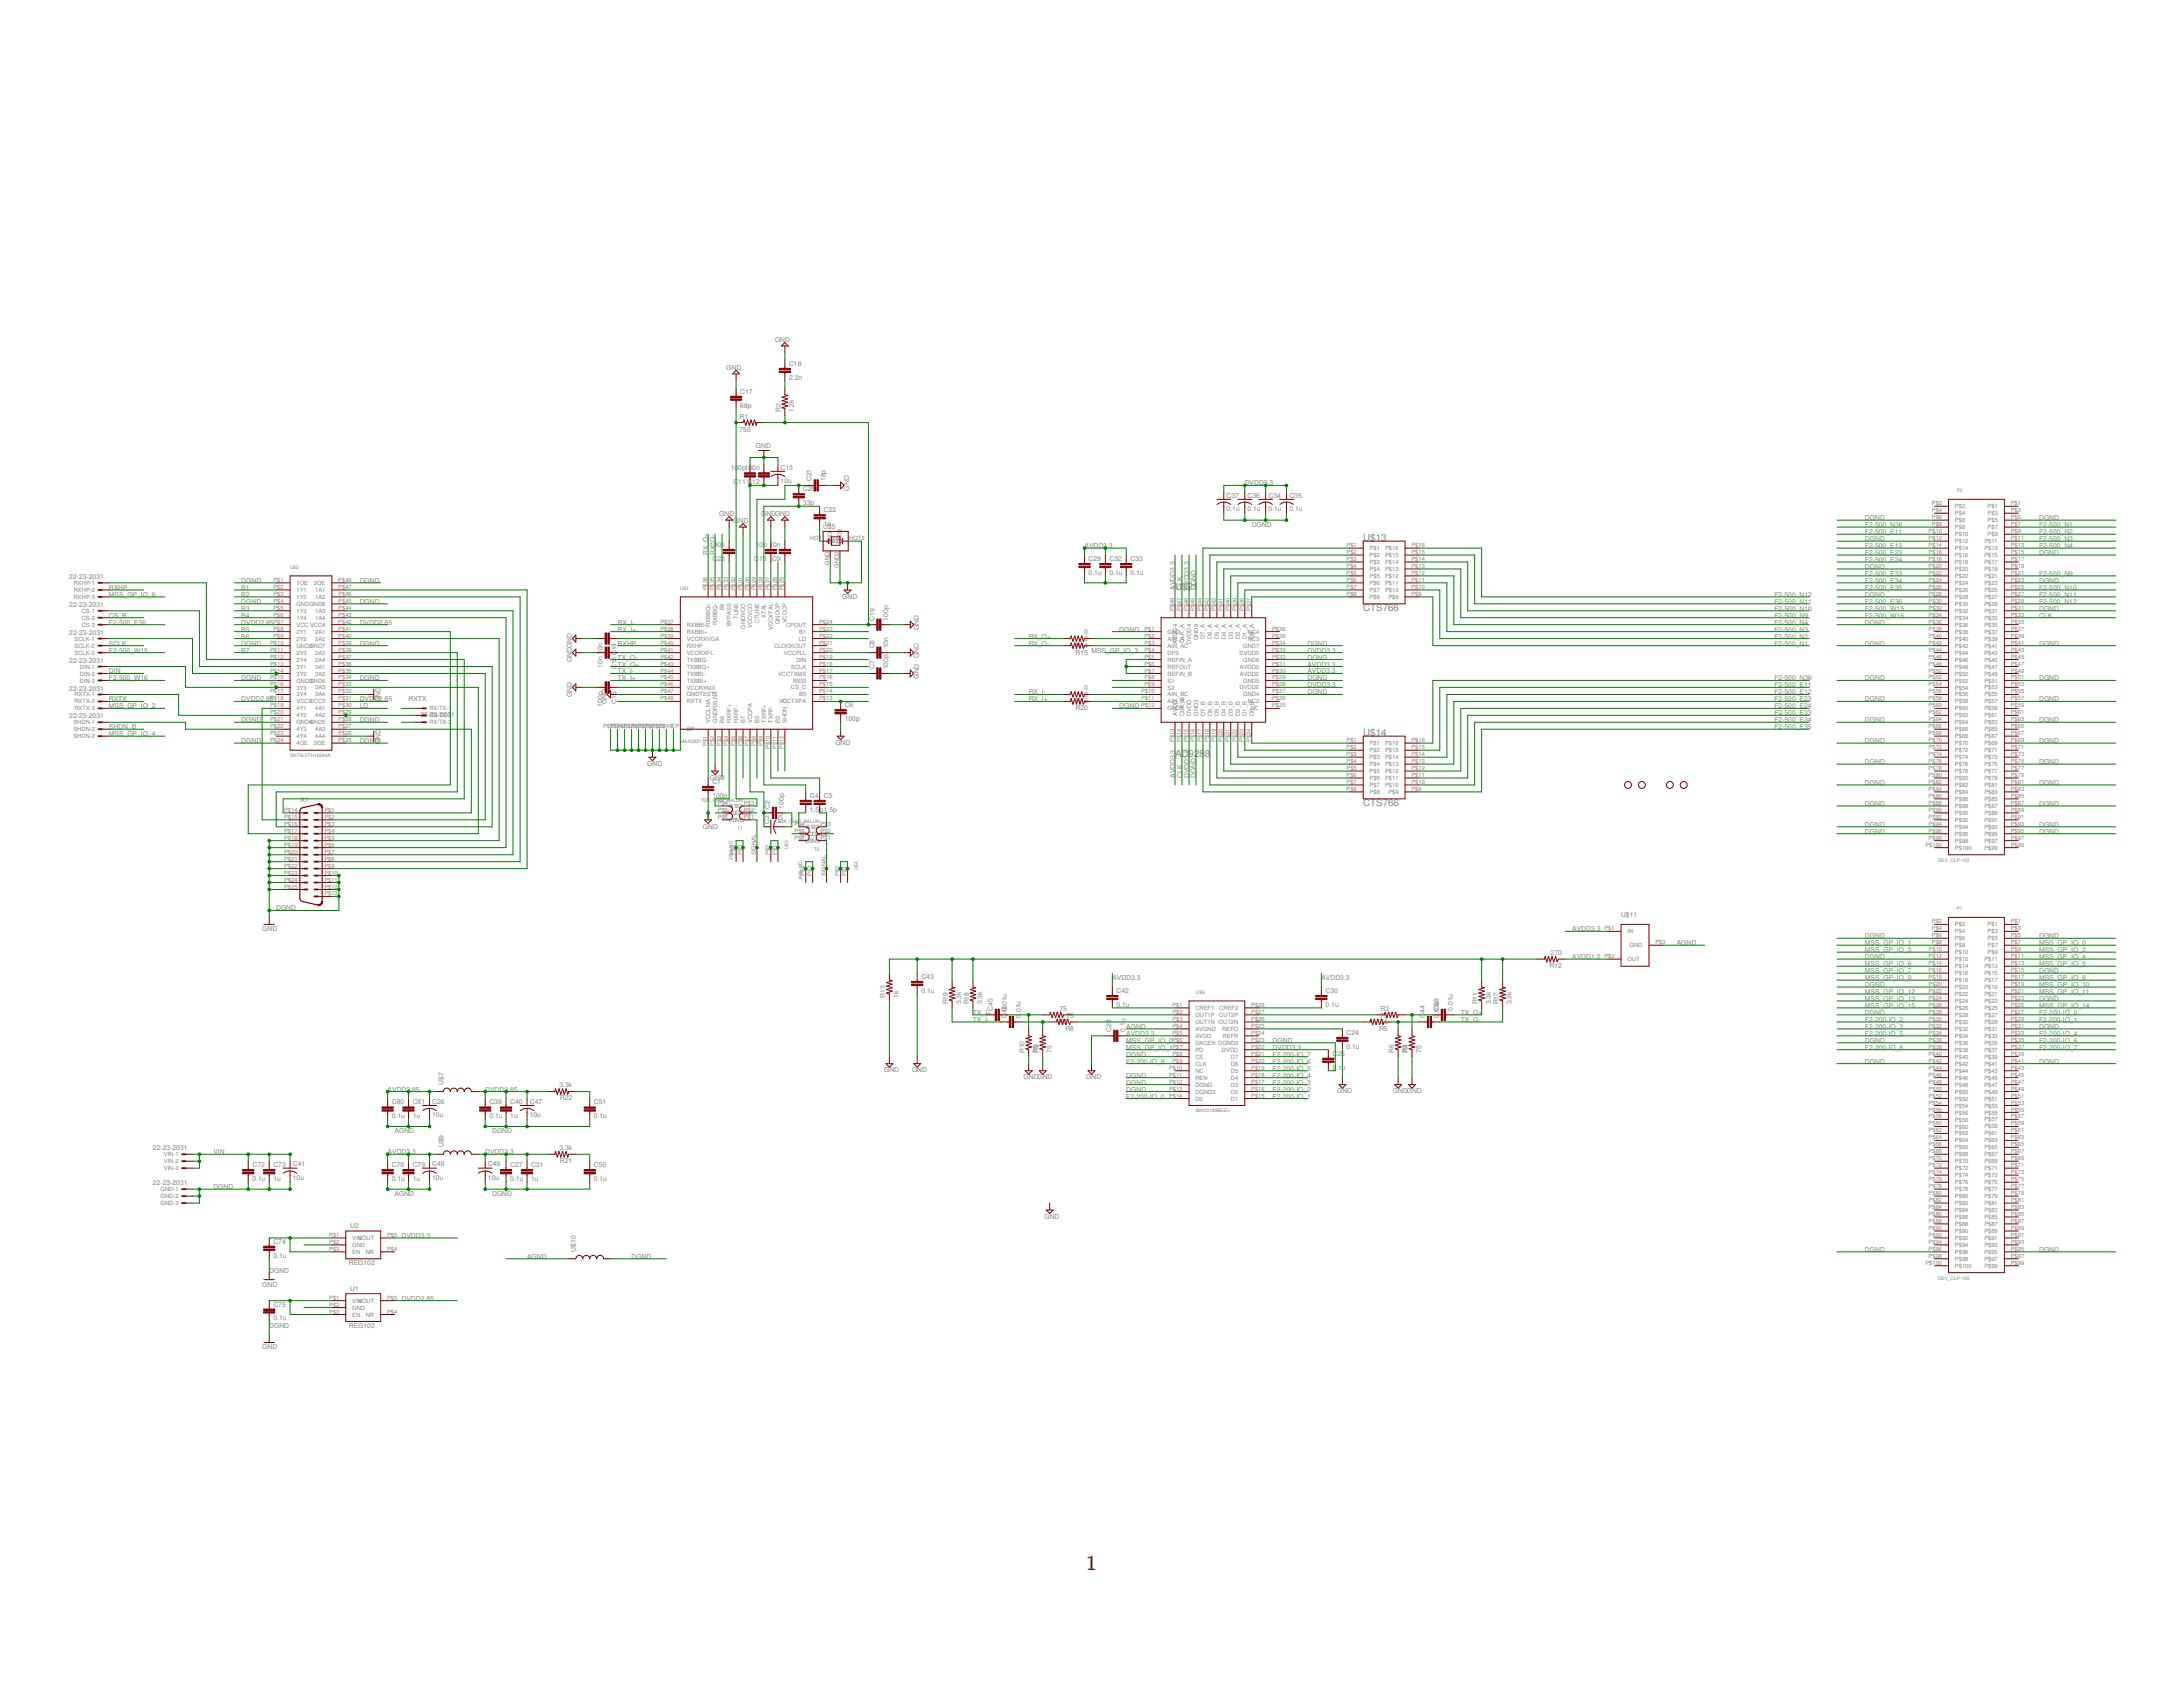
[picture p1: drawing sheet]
<svg xmlns="http://www.w3.org/2000/svg" width="279mm" height="216mm" viewBox="0 0 279 216" stroke-linecap="round" stroke-linejoin="round" font-family="sans-serif">
<defs><g id="words">
<text font-size="2.7" x="139" y="200.9">1</text>
<g font-size="1.2" fill="#808080">
<text x="174.5" y="69.3">U$13</text>
<text x="150.4" y="75.5">U</text>
<text x="151.3" y="75.5">$21</text>
<text x="174.5" y="78.2">CTS766</text>
<text x="174.5" y="94.2">U$14</text>
<text x="150.4" y="96.9">AD928</text>
<text x="154.2" y="96.9">8</text>
<text x="174.5" y="103.1">CTS766</text>
</g>
<g font-size=".9" fill="#808080">
<text x="92.9" y="47.3">GND</text>
<text x="99.2" y="43.8">GND</text>
<text x="101" y="46.8">C18</text>
<text x="94.7" y="53.6">R1</text>
<text x="94.7" y="52.2">68p</text>
<text x="94.7" y="50.4">C17</text>
<text x="99.9" y="52.8" transform="rotate(-90 99.9 52.8)">R2</text>
<text x="101" y="48.6">2.2n</text>
<text x="101.6" y="52.8" transform="rotate(-90 101.6 52.8)">1.2k</text>
<text x="94.7" y="55.2">750</text>
<text x="96.7" y="57.4">GND</text>
<text x="93.5" y="60.2">100p100n</text>
<text x="93.9" y="62">C11 C12</text>
<text x="99.9" y="61.8">10u</text>
<text x="99.9" y="60.1">C13</text>
<text x="102.8" y="64.7">33p</text>
<text x="102.8" y="62.9">C20</text>
<text x="103.9" y="61.6" transform="rotate(-90 103.9 61.6)">C21</text>
<text x="105.4" y="65.5">C22</text>
<text x="105.7" y="61.6" transform="rotate(-90 105.7 61.6)">18p</text>
<text x="108.7" y="62.8" transform="rotate(-90 108.7 62.8)">GND</text>
<text x="157" y="65.4">0.1u</text>
<text x="157" y="63.7">C37</text>
<text x="159.3" y="62.1">DVDD3.3</text>
<text x="159.7" y="65.4">0.1u</text>
<text x="159.7" y="63.7">C36</text>
<text x="162.3" y="65.4">0.1u</text>
<text x="162.3" y="63.7">C34</text>
<text x="165" y="65.4">0.1u</text>
<text x="165" y="63.7">C35</text>
<text x="90.6" y="71" transform="rotate(-90 90.6 71)">RX_Q+</text>
<text x="90.9" y="70">100n</text>
<text x="91.2" y="71.8">C23</text>
<text x="91.5" y="71" transform="rotate(-90 91.5 71)">RX_Q-</text>
<text x="92.1" y="66.1">GND</text>
<text x="93.8" y="67">GND</text>
<text x="96.5" y="71.8">C10</text>
<text x="96.7" y="70">10n 10n</text>
<text x="97.4" y="66.1">GNDGND</text>
<text x="98.8" y="71.8">C9</text>
<text x="105.4" y="67.6">U$5</text>
<text x="105.4" y="67.3">1n</text>
<text x="138.8" y="70.1">AVDD3.3</text>
<text x="139.3" y="71.8">C29</text>
<text x="142" y="71.8">C32</text>
<text x="144.7" y="71.8">C33</text>
<text x="160.2" y="67.5">DGND</text>
<text x="238.7" y="66.6">DGND</text>
<text x="238.7" y="69.3">DGND</text>
<text x="238.7" y="67.5">F2-500_N36</text>
<text x="238.7" y="68.4">F2-500_E11</text>
<text x="238.7" y="70.1">F2-500_E12</text>
<text x="238.7" y="71">F2-500_E23</text>
<text x="238.7" y="71.9">F2-500_E24</text>
<text x="261" y="66.6">DGND</text>
<text x="261" y="71">DGND</text>
<text x="261" y="67.5">F2-500_N1</text>
<text x="261" y="68.4">F2-500_N2</text>
<text x="261" y="69.3">F2-500_N3</text>
<text x="261" y="70.1">F2-500_N4</text>
<text x="8.9" y="77.7">22-23-2031</text>
<text x="8.9" y="74.1">22-23-2031</text>
<text x="13.9" y="75.5">RXHP</text>
<text x="13.9" y="76.4">MSS_GP_IO_6</text>
<text x="30.9" y="75.5">B1</text>
<text x="30.9" y="76.4">B2</text>
<text x="30.9" y="77.3">DGND</text>
<text x="30.9" y="74.6">DGND</text>
<text x="46" y="77.3">DGND</text>
<text x="46" y="74.6">DGND</text>
<text x="107.8" y="76.6">GND</text>
<text x="139.3" y="73.6">0.1u</text>
<text x="142" y="73.6">0.1u</text>
<text x="144.7" y="73.6">0.1u</text>
<text x="150.4" y="75.5" transform="rotate(-90 150.4 75.5)">AVDD3.3</text>
<text x="151.3" y="75.5" transform="rotate(-90 151.3 75.5)">CLK</text>
<text x="152.2" y="75.5" transform="rotate(-90 152.2 75.5)">DVDD3.3</text>
<text x="153.1" y="75.5" transform="rotate(-90 153.1 75.5)">DGND</text>
<text x="227.1" y="77.3">F2-500_N11</text>
<text x="227.1" y="76.4">F2-500_N12</text>
<text x="238.7" y="72.8">DGND</text>
<text x="238.7" y="76.4">DGND</text>
<text x="238.7" y="73.7">F2-500_E33</text>
<text x="238.7" y="74.6">F2-500_E34</text>
<text x="238.7" y="75.5">F2-500_E35</text>
<text x="238.7" y="77.3">F2-500_E36</text>
<text x="261" y="74.6">DGND</text>
<text x="261" y="76.4">F2-500_N11</text>
<text x="261" y="77.3">F2-500_N12</text>
<text x="261" y="75.5">F2-500_N10</text>
<text x="261" y="73.7">F2-500_N9</text>
<text x="8.9" y="81.2">22-23-2031</text>
<text x="13.9" y="79.1">CS_B</text>
<text x="13.9" y="82.6">SCLK</text>
<text x="13.9" y="80">F2-500_E36</text>
<text x="13.9" y="83.5">F2-500_W15</text>
<text x="30.9" y="78.2">B3</text>
<text x="30.9" y="79.1">B4</text>
<text x="30.9" y="80.8">B5</text>
<text x="30.9" y="81.7">B6</text>
<text x="30.9" y="83.5">B7</text>
<text x="30.9" y="82.6">DGND</text>
<text x="30.9" y="80">DVDD2.85</text>
<text x="46" y="82.6">DGND</text>
<text x="46" y="80">DVDD2.85</text>
<text x="79" y="82.6">RXHP</text>
<text x="79" y="80">RX_I-</text>
<text x="79" y="80.8">RX_I+</text>
<text x="111.9" y="83" transform="rotate(-90 111.9 83)">C8</text>
<text x="111.9" y="79.4" transform="rotate(-90 111.9 79.4)">C19</text>
<text x="113.7" y="83" transform="rotate(-90 113.7 83)">10n</text>
<text x="113.7" y="79.4" transform="rotate(-90 113.7 79.4)">100p</text>
<text x="117.6" y="80.6" transform="rotate(-90 117.6 80.6)">GND</text>
<text x="131.7" y="81.7">RX_Q+</text>
<text x="131.7" y="82.6">RX_Q-</text>
<text x="137.7" y="82.9">R14</text>
<text x="137.7" y="83.8">R15</text>
<text x="138.8" y="81.2">0</text>
<text x="138.8" y="82.1">0</text>
<text x="139.7" y="83.5">MSS_GP_IO_3</text>
<text x="143.3" y="80.8">DGND</text>
<text x="167.3" y="82.6">DGND</text>
<text x="167.3" y="83.5">DVDD3.3</text>
<text x="227.1" y="82.6">F2-500_N1</text>
<text x="227.1" y="81.7">F2-500_N2</text>
<text x="227.1" y="80.8">F2-500_N3</text>
<text x="227.1" y="80">F2-500_N4</text>
<text x="227.1" y="78.2">F2-500_N10</text>
<text x="227.1" y="79.1">F2-500_N9</text>
<text x="238.7" y="80">DGND</text>
<text x="238.7" y="82.6">DGND</text>
<text x="238.7" y="78.2">F2-500_W15</text>
<text x="238.7" y="79.1">F2-500_W16</text>
<text x="261" y="78.2">DGND</text>
<text x="261" y="82.6">DGND</text>
<text x="261" y="79.1">CLK</text>
<text x="8.9" y="84.8">22-23-2031</text>
<text x="8.9" y="88.4">22-23-2031</text>
<text x="13.9" y="86.2">DIN</text>
<text x="13.9" y="89.8">RXTX</text>
<text x="13.9" y="87.1">F2-500_W16</text>
<text x="30.9" y="87.1">DGND</text>
<text x="30.9" y="89.8">DVDD2.85</text>
<text x="46" y="87.1">DGND</text>
<text x="46" y="89.8">DVDD2.85</text>
<text x="48.7" y="89.9" transform="rotate(-90 48.7 89.9)">GND</text>
<text x="52.3" y="89.8">RXTX</text>
<text x="73.2" y="89.2" transform="rotate(-90 73.2 89.2)">GND</text>
<text x="73.2" y="84.8" transform="rotate(-90 73.2 84.8)">GNDGND</text>
<text x="77.1" y="85.5" transform="rotate(-90 77.1 85.5)">10n 10n</text>
<text x="78.9" y="85.6" transform="rotate(-90 78.9 85.6)">C15 C14</text>
<text x="79" y="84.4">TX_Q-</text>
<text x="79" y="85.3">TX_Q+</text>
<text x="79" y="86.2">TX_I-</text>
<text x="79" y="87.1">TX_I+</text>
<text x="111.9" y="85.7" transform="rotate(-90 111.9 85.7)">C7</text>
<text x="113.7" y="85.7" transform="rotate(-90 113.7 85.7)">100p</text>
<text x="117.6" y="86.9" transform="rotate(-90 117.6 86.9)">GND</text>
<text x="117.6" y="84.2" transform="rotate(-90 117.6 84.2)">GND</text>
<text x="131.7" y="88.9">RX_I-</text>
<text x="131.7" y="89.8">RX_I+</text>
<text x="138.8" y="88.3">0</text>
<text x="138.8" y="89.2">0</text>
<text x="167.3" y="84.4">DGND</text>
<text x="167.3" y="87.1">DGND</text>
<text x="167.3" y="88.9">DGND</text>
<text x="167.3" y="85.3">AVDD3.3</text>
<text x="167.3" y="86.2">AVDD3.3</text>
<text x="167.3" y="88">DVDD3.3</text>
<text x="227.1" y="87.1">F2-500_N36</text>
<text x="227.1" y="88">F2-500_E11</text>
<text x="227.1" y="88.9">F2-500_E12</text>
<text x="227.1" y="89.8">F2-500_E23</text>
<text x="238.7" y="87.1">DGND</text>
<text x="238.7" y="89.8">DGND</text>
<text x="261" y="87.1">DGND</text>
<text x="261" y="89.8">DGND</text>
<text x="8.9" y="91.9">22-23-2031</text>
<text x="13.9" y="93.3">SHDN_B</text>
<text x="13.9" y="90.7">MSS_GP_IO_2</text>
<text x="13.9" y="94.2">MSS_GP_IO_4</text>
<text x="30.9" y="95.1">DGND</text>
<text x="30.9" y="92.4">DGND</text>
<text x="46" y="90.7">LD</text>
<text x="46" y="95.1">DGND</text>
<text x="46" y="92.4">DGND</text>
<text x="48.7" y="95.3" transform="rotate(-90 48.7 95.3)">GND</text>
<text x="53.8" y="91.8">22-23-203</text>
<text x="57.8" y="91.8">1</text>
<text x="77.1" y="90.4" transform="rotate(-90 77.1 90.4)">100p</text>
<text x="77.7" y="90.1" transform="rotate(-90 77.7 90.1)">GND</text>
<text x="78.9" y="90.1" transform="rotate(-90 78.9 90.1)">C16</text>
<text x="106.9" y="95.3">GND</text>
<text x="108.1" y="92.3">100p</text>
<text x="108.1" y="90.5">C6</text>
<text x="137.7" y="90">R16</text>
<text x="137.7" y="90.9">R20</text>
<text x="143.3" y="90.7">DGND</text>
<text x="227.1" y="90.7">F2-500_E24</text>
<text x="227.1" y="91.5">F2-500_E33</text>
<text x="227.1" y="92.4">F2-500_E34</text>
<text x="227.1" y="93.3">F2-500_E35</text>
<text x="238.7" y="92.4">DGND</text>
<text x="238.7" y="95.1">DGND</text>
<text x="261" y="92.4">DGND</text>
<text x="261" y="95.1">DGND</text>
<text x="82.8" y="98">GND</text>
<text x="90.9" y="99.8">GND</text>
<text x="91.2" y="100.3">C1</text>
<text x="150.4" y="99.6" transform="rotate(-90 150.4 99.6)">AVDD3.3</text>
<text x="151.3" y="99.6" transform="rotate(-90 151.3 99.6)">CLK</text>
<text x="152.2" y="99.6" transform="rotate(-90 152.2 99.6)">DVDD3.3</text>
<text x="153.1" y="99.6" transform="rotate(-90 153.1 99.6)">DGND</text>
<text x="238.7" y="97.8">DGND</text>
<text x="238.7" y="100.5">DGND</text>
<text x="261" y="97.8">DGND</text>
<text x="261" y="100.5">DGND</text>
<text x="38.5" y="102.7">X1</text>
<text x="90" y="106">GND</text>
<text x="91.2" y="102.1">100p</text>
<text x="98.4" y="105.5" transform="rotate(-90 98.4 105.5)">C3</text>
<text x="98.5" y="103.5" transform="rotate(-90 98.5 103.5)">C2</text>
<text x="100.1" y="105.5" transform="rotate(-90 100.1 105.5)">10u 100p</text>
<text x="103.7" y="103.9">1.5p1.5p</text>
<text x="103.7" y="102.1">C4</text>
<text x="105.4" y="102.1">C5</text>
<text x="238.7" y="106.7">DGND</text>
<text x="238.7" y="103.1">DGND</text>
<text x="238.7" y="105.8">DGND</text>
<text x="261" y="106.7">DGND</text>
<text x="261" y="103.1">DGND</text>
<text x="261" y="105.8">DGND</text>
<text x="33.6" y="119.2">GND</text>
<text x="35.3" y="116.5">DGND</text>
<text x="201.2" y="119.2">AVDD3.3</text>
<text x="207.5" y="117.4">U$11</text>
<text x="117.9" y="125.3">C43</text>
<text x="142.4" y="125.4">AVDD3.3</text>
<text x="169.1" y="125.4">AVDD3.3</text>
<text x="198.3" y="123.9">R12</text>
<text x="198.5" y="122.2">270</text>
<text x="201.2" y="122.8">AVDD1.2</text>
<text x="214.6" y="121">AGND</text>
<text x="238.7" y="120.1">DGND</text>
<text x="238.7" y="122.8">DGND</text>
<text x="238.7" y="121">MSS_GP_IO_1</text>
<text x="238.7" y="121.9">MSS_GP_IO_3</text>
<text x="238.7" y="123.6">MSS_GP_IO_6</text>
<text x="238.7" y="124.5">MSS_GP_IO_7</text>
<text x="238.7" y="125.4">MSS_GP_IO_9</text>
<text x="261" y="120.1">DGND</text>
<text x="261" y="124.5">DGND</text>
<text x="261" y="121">MSS_GP_IO_0</text>
<text x="261" y="121.9">MSS_GP_IO_2</text>
<text x="261" y="122.8">MSS_GP_IO_4</text>
<text x="261" y="123.6">MSS_GP_IO_5</text>
<text x="261" y="125.4">MSS_GP_IO_8</text>
<text x="113.3" y="127.7" transform="rotate(-90 113.3 127.7)">R13</text>
<text x="115" y="127.7" transform="rotate(-90 115 127.7)">1k</text>
<text x="117.9" y="127.1">0.1u</text>
<text x="121.3" y="128.6" transform="rotate(-90 121.3 128.6)">R19</text>
<text x="123" y="128.6" transform="rotate(-90 123 128.6)">3.3k</text>
<text x="124" y="128.6" transform="rotate(-90 124 128.6)">R18</text>
<text x="124.5" y="130.8">TX_I-</text>
<text x="124.5" y="129.9">TX_I+</text>
<text x="125.7" y="128.6" transform="rotate(-90 125.7 128.6)">3.3k</text>
<text x="127.1" y="129.4" transform="rotate(-90 127.1 129.4)">C45</text>
<text x="128.9" y="130.2" transform="rotate(-90 128.9 130.2)">C406.01u</text>
<text x="130.6" y="130.2" transform="rotate(-90 130.6 130.2)">0</text>
<text x="130.6" y="129.8" transform="rotate(-90 130.6 129.8)">.01u</text>
<text x="135.5" y="131">R7</text>
<text x="135.6" y="129.3">75</text>
<text x="136.4" y="131.9">R8</text>
<text x="136.5" y="130.2">75</text>
<text x="142.9" y="128.9">0.1u</text>
<text x="142.9" y="127.1">C42</text>
<text x="144.2" y="131.7">AGND</text>
<text x="169.7" y="128.9">0.1u</text>
<text x="169.7" y="127.1">C30</text>
<text x="176.5" y="131.9">R5</text>
<text x="176.6" y="130.2">75</text>
<text x="176.7" y="131">75</text>
<text x="176.7" y="129.4">R3</text>
<text x="182.4" y="130.2" transform="rotate(-90 182.4 130.2)">C</text>
<text x="182.4" y="129.6" transform="rotate(-90 182.4 129.6)">44</text>
<text x="184.2" y="130.2" transform="rotate(-90 184.2 130.2)">0.0C13u8</text>
<text x="185.9" y="129.4" transform="rotate(-90 185.9 129.4)">0.01u</text>
<text x="187" y="130.8">TX_Q-</text>
<text x="187" y="129.9">TX_Q+</text>
<text x="189.1" y="128.6" transform="rotate(-90 189.1 128.6)">R11</text>
<text x="190.8" y="128.6" transform="rotate(-90 190.8 128.6)">3.3k</text>
<text x="191.8" y="128.6" transform="rotate(-90 191.8 128.6)">R17</text>
<text x="193.5" y="128.6" transform="rotate(-90 193.5 128.6)">3.3k</text>
<text x="238.7" y="126.3">DGND</text>
<text x="238.7" y="129.9">DGND</text>
<text x="238.7" y="127.2">MSS_GP_IO_12</text>
<text x="238.7" y="128.1">MSS_GP_IO_13</text>
<text x="238.7" y="129">MSS_GP_IO_15</text>
<text x="238.7" y="130.8">F2-200-IO_2</text>
<text x="238.7" y="131.7">F2-200-IO_3</text>
<text x="261" y="128.1">DGND</text>
<text x="261" y="131.7">DGND</text>
<text x="261" y="129.9">F2-200-IO_0</text>
<text x="261" y="130.8">F2-200-IO_1</text>
<text x="261" y="126.3">MSS_GP_IO_10</text>
<text x="261" y="129">MSS_GP_IO_14</text>
<text x="261" y="127.2">MSS_GP_IO_11</text>
<text x="113.2" y="137.2">GND</text>
<text x="116.7" y="137.2">GND</text>
<text x="131.1" y="134.8" transform="rotate(-90 131.1 134.8)">R10</text>
<text x="132.8" y="134.8" transform="rotate(-90 132.8 134.8)">75</text>
<text x="132.9" y="134.8" transform="rotate(-90 132.9 134.8)">R9</text>
<text x="134.6" y="134.8" transform="rotate(-90 134.6 134.8)">75</text>
<text x="142.2" y="132" transform="rotate(-90 142.2 132)">C28</text>
<text x="144" y="132" transform="rotate(-90 144 132)">0.1u</text>
<text x="144.2" y="137.9">DGND</text>
<text x="144.2" y="135.2">DGND</text>
<text x="144.2" y="132.6">AVDD3.3</text>
<text x="144.2" y="133.5">MSS_GP_IO_0</text>
<text x="144.2" y="134.3">MSS_GP_IO_1</text>
<text x="144.2" y="136.1">F2-200-IO_8</text>
<text x="162.9" y="133.5">DGND</text>
<text x="162.9" y="134.3">DVDD3.3</text>
<text x="162.9" y="137.9">F2-200-IO_4</text>
<text x="162.9" y="137">F2-200-IO_5</text>
<text x="162.9" y="136.1">F2-200-IO_6</text>
<text x="162.9" y="135.2">F2-200-IO_7</text>
<text x="170.6" y="136.9">0</text>
<text x="170.6" y="135.1">C25</text>
<text x="171" y="136.9">.1u</text>
<text x="172.3" y="134.2">0.1u</text>
<text x="172.3" y="132.4">C24</text>
<text x="178.4" y="134.8" transform="rotate(-90 178.4 134.8)">R6</text>
<text x="180.1" y="134.8" transform="rotate(-90 180.1 134.8)">75</text>
<text x="180.2" y="134.8" transform="rotate(-90 180.2 134.8)">R4</text>
<text x="181.9" y="134.8" transform="rotate(-90 181.9 134.8)">75</text>
<text x="238.7" y="133.5">DGND</text>
<text x="238.7" y="136.1">DGND</text>
<text x="238.7" y="132.6">F2-200-IO_5</text>
<text x="238.7" y="134.3">F2-200-IO_8</text>
<text x="261" y="136.1">DGND</text>
<text x="261" y="132.6">F2-200-IO_4</text>
<text x="261" y="133.5">F2-200-IO_6</text>
<text x="261" y="134.3">F2-200-IO_7</text>
<text x="49.6" y="139.7">AVDD2.85</text>
<text x="50.1" y="143.1">0.1u</text>
<text x="50.1" y="141.3">C80</text>
<text x="52.8" y="143.1">1u</text>
<text x="52.8" y="141.3">C81</text>
<text x="55.3" y="143">10u</text>
<text x="55.3" y="141.3">C26</text>
<text x="56.7" y="138.8" transform="rotate(-90 56.7 138.8)">U$7</text>
<text x="62.1" y="139.7">DVDD2.85</text>
<text x="62.6" y="143.1">0.1u</text>
<text x="62.6" y="141.3">C39</text>
<text x="65.3" y="143.1">1u</text>
<text x="65.3" y="141.3">C40</text>
<text x="67.8" y="143">10u</text>
<text x="67.8" y="141.3">C47</text>
<text x="71.6" y="139.2">3.3k</text>
<text x="71.7" y="140.8">R22</text>
<text x="76" y="143.1">0.1u</text>
<text x="76" y="141.3">C51</text>
<text x="131" y="138.1">GNDGND</text>
<text x="139" y="138.1">GND</text>
<text x="144.2" y="138.8">DGND</text>
<text x="144.2" y="139.7">DGND</text>
<text x="144.2" y="140.6">F2-200-IO_0</text>
<text x="162.9" y="140.6">F2-200-IO_1</text>
<text x="162.9" y="139.7">F2-200-IO_2</text>
<text x="162.9" y="138.8">F2-200-IO_3</text>
<text x="171.1" y="139.9">GND</text>
<text x="178.3" y="139.9">GNDGND</text>
<text x="19.6" y="147.2">22-23-2031</text>
<text x="27.3" y="147.7">VIN</text>
<text x="32.3" y="149.4">C72</text>
<text x="35" y="149.4">C73</text>
<text x="37.5" y="149.3">C41</text>
<text x="49.6" y="147.7">AVDD3.3</text>
<text x="50.1" y="149.4">C78</text>
<text x="50.5" y="145">AGND</text>
<text x="52.8" y="149.4">C79</text>
<text x="55.3" y="149.3">C48</text>
<text x="56.7" y="146.8" transform="rotate(-90 56.7 146.8)">U$9</text>
<text x="62.1" y="147.7">DVDD3.3</text>
<text x="62.5" y="149.3">C49</text>
<text x="63" y="145">DGND</text>
<text x="65.3" y="149.4">C27</text>
<text x="68" y="149.4">C31</text>
<text x="71.6" y="147.2">3.3k</text>
<text x="71.7" y="148.9">R21</text>
<text x="76" y="149.4">C50</text>
<text x="19.6" y="151.7">22-23-2031</text>
<text x="27.3" y="152.2">DGND</text>
<text x="32.3" y="151.2">0.1u</text>
<text x="35" y="151.2">1u</text>
<text x="37.5" y="151">10u</text>
<text x="50.1" y="151.2">0.1u</text>
<text x="50.5" y="153.1">AGND</text>
<text x="52.8" y="151.2">1u</text>
<text x="55.3" y="151">10u</text>
<text x="62.5" y="151">10u</text>
<text x="63" y="153.1">DGND</text>
<text x="65.3" y="151.2">0.1u</text>
<text x="68" y="151.2">1u</text>
<text x="76" y="151.2">0.1u</text>
<text x="133.7" y="156">GND</text>
<text x="35" y="161">0.1u</text>
<text x="35" y="159.2">C74</text>
<text x="44.6" y="161.9">REG102</text>
<text x="44.8" y="157.2">U2</text>
<text x="51.4" y="158.4">DVDD3.3</text>
<text x="67.5" y="161.1">AGND</text>
<text x="73.7" y="160.2" transform="rotate(-90 73.7 160.2)">U$10</text>
<text x="80.8" y="161.1">DGND</text>
<text x="238.7" y="160.2">DGND</text>
<text x="261" y="160.2">DGND</text>
<text x="33.6" y="164.7">GND</text>
<text x="34.5" y="162.9">DGND</text>
<text x="35" y="167.2">C75</text>
<text x="44.8" y="165.2">U1</text>
<text x="51.4" y="166.5">DVDD2.85</text>
<text x="33.6" y="172.7">GND</text>
<text x="34.5" y="170">DGND</text>
<text x="35" y="169">0.1u</text>
<text x="44.6" y="170">REG102</text>
</g>
<g font-size=".7" fill="#808080">
<text x="247.3" y="65.6">P$4</text>
<text x="247.3" y="64.7">P$2</text>
<text x="250.2" y="66">P$4</text>
<text x="250.2" y="65.1">P$2</text>
<text x="254.4" y="65.1">P$1</text>
<text x="254.4" y="65.9">P$3</text>
<text x="257.4" y="64.7">P$1</text>
<text x="257.4" y="65.6">P$3</text>
<text x="103.7" y="69.1">HOT</text>
<text x="105.8" y="69.5">HHOT</text>
<text x="106.3" y="69.5">OT2</text>
<text x="106.5" y="69.7" transform="rotate(-90 106.5 69.7)">GND</text>
<text x="107.8" y="69.7" transform="rotate(-90 107.8 69.7)">GND2</text>
<text x="108.7" y="69.1">HOT2</text>
<text x="172.3" y="70">P$1</text>
<text x="172.3" y="70.9">P$2</text>
<text x="172.3" y="71.8">P$3</text>
<text x="175.3" y="70.4">P$1</text>
<text x="175.3" y="71.3">P$2</text>
<text x="177.3" y="71.3">P$15</text>
<text x="177.3" y="70.4">P$16</text>
<text x="180.6" y="71.8">P$14</text>
<text x="180.6" y="70.9">P$15</text>
<text x="180.6" y="70">P$16</text>
<text x="246.8" y="71.8">P$18</text>
<text x="246.8" y="70.9">P$16</text>
<text x="246.8" y="70">P$14</text>
<text x="246.8" y="69.1">P$12</text>
<text x="246.8" y="68.2">P$10</text>
<text x="247.3" y="67.3">P$8</text>
<text x="247.3" y="66.5">P$6</text>
<text x="250.2" y="71.3">P$16</text>
<text x="250.2" y="70.4">P$14</text>
<text x="250.2" y="69.5">P$12</text>
<text x="250.2" y="68.6">P$10</text>
<text x="250.2" y="67.7">P$8</text>
<text x="250.2" y="66.8">P$6</text>
<text x="254" y="69.5">P$11</text>
<text x="254" y="70.4">P$13</text>
<text x="254" y="71.3">P$15</text>
<text x="254.4" y="66.8">P$5</text>
<text x="254.4" y="67.7">P$7</text>
<text x="254.4" y="68.6">P$9</text>
<text x="257.4" y="66.5">P$5</text>
<text x="257.4" y="67.3">P$7</text>
<text x="257.4" y="68.2">P$9</text>
<text x="257.4" y="69.1">P$11</text>
<text x="257.4" y="70">P$13</text>
<text x="257.4" y="70.9">P$15</text>
<text x="257.4" y="71.8">P$17</text>
<text x="9.4" y="74.9">RXHP-1</text>
<text x="9.4" y="75.8">RXHP-2</text>
<text x="9.4" y="76.7">RXHP-3</text>
<text x="35" y="74.5">P$1</text>
<text x="35" y="75.4">P$2</text>
<text x="35" y="76.3">P$3</text>
<text x="35" y="77.2">P$4</text>
<text x="37.9" y="74.9">1OE</text>
<text x="37.9" y="75.8">1Y1</text>
<text x="37.9" y="76.7">1Y2</text>
<text x="37.9" y="77.5">GNDGND8</text>
<text x="40.2" y="74.9">2OE</text>
<text x="40.3" y="76.6">1A2</text>
<text x="40.3" y="75.8">1A1</text>
<text x="43.3" y="77.2">P$45</text>
<text x="43.3" y="76.3">P$46</text>
<text x="43.3" y="75.4">P$47</text>
<text x="43.3" y="74.5">P$48</text>
<text x="90.5" y="75.6" transform="rotate(-90 90.5 75.6)">P$36</text>
<text x="91.4" y="75.6" transform="rotate(-90 91.4 75.6)">P$35</text>
<text x="92.3" y="75.6" transform="rotate(-90 92.3 75.6)">P$34</text>
<text x="93.2" y="75.6" transform="rotate(-90 93.2 75.6)">P$33</text>
<text x="94.1" y="75.6" transform="rotate(-90 94.1 75.6)">P$32</text>
<text x="95" y="75.6" transform="rotate(-90 95 75.6)">P$31</text>
<text x="95.9" y="75.6" transform="rotate(-90 95.9 75.6)">P$30</text>
<text x="96.8" y="75.6" transform="rotate(-90 96.8 75.6)">P$29</text>
<text x="97.6" y="75.6" transform="rotate(-90 97.6 75.6)">P$28</text>
<text x="98.5" y="75.6" transform="rotate(-90 98.5 75.6)">P$27</text>
<text x="99.4" y="75.6" transform="rotate(-90 99.4 75.6)">P$26</text>
<text x="100.3" y="75.6" transform="rotate(-90 100.3 75.6)">P$25</text>
<text x="106.1" y="72.3" transform="rotate(-90 106.1 72.3)">GND</text>
<text x="107.4" y="72.7" transform="rotate(-90 107.4 72.7)">GND2</text>
<text x="172.3" y="72.7">P$4</text>
<text x="172.3" y="73.6">P$5</text>
<text x="172.3" y="74.5">P$6</text>
<text x="172.3" y="75.4">P$7</text>
<text x="172.3" y="76.3">P$8</text>
<text x="175.3" y="72.2">P$3</text>
<text x="175.3" y="73.1">P$4</text>
<text x="175.3" y="74">P$5</text>
<text x="175.3" y="74.9">P$6</text>
<text x="175.3" y="75.8">P$7</text>
<text x="175.3" y="76.7">P$8</text>
<text x="177.3" y="75.8">P$10</text>
<text x="177.3" y="74.9">P$11</text>
<text x="177.3" y="74">P$12</text>
<text x="177.3" y="73.1">P$13</text>
<text x="177.3" y="72.2">P$14</text>
<text x="177.7" y="76.6">P$9</text>
<text x="180.6" y="76.3">P$9</text>
<text x="180.6" y="75.4">P$10</text>
<text x="180.6" y="74.5">P$11</text>
<text x="180.6" y="73.6">P$12</text>
<text x="180.6" y="72.7">P$13</text>
<text x="246.8" y="77.2">P$30</text>
<text x="246.8" y="76.3">P$28</text>
<text x="246.8" y="75.4">P$26</text>
<text x="246.8" y="74.5">P$24</text>
<text x="246.8" y="73.6">P$22</text>
<text x="246.8" y="72.7">P$20</text>
<text x="250.2" y="77.5">P$30</text>
<text x="250.2" y="76.7">P$28</text>
<text x="250.2" y="75.8">P$26</text>
<text x="250.2" y="74.9">P$24</text>
<text x="250.2" y="74">P$22</text>
<text x="250.2" y="73.1">P$20</text>
<text x="250.2" y="72.2">P$18</text>
<text x="254" y="72.2">P$17</text>
<text x="254" y="73.1">P$19</text>
<text x="254" y="74">P$21</text>
<text x="254" y="74.9">P$23</text>
<text x="254" y="75.8">P$25</text>
<text x="254" y="76.6">P$27</text>
<text x="254" y="77.5">P$29</text>
<text x="257.4" y="72.7">P$19</text>
<text x="257.4" y="73.6">P$21</text>
<text x="257.4" y="74.5">P$23</text>
<text x="257.4" y="75.4">P$25</text>
<text x="257.4" y="76.3">P$27</text>
<text x="257.4" y="77.2">P$29</text>
<text x="9.6" y="82">SCLK-1</text>
<text x="9.6" y="82.9">SCLK-2</text>
<text x="9.6" y="83.8">SCLK-3</text>
<text x="10.5" y="78.4">CS-1</text>
<text x="10.5" y="79.3">CS-2</text>
<text x="10.5" y="80.2">CS-3</text>
<text x="34.6" y="82.5">P$10</text>
<text x="34.6" y="83.4">P$11</text>
<text x="35" y="78">P$5</text>
<text x="35" y="78.9">P$6</text>
<text x="35" y="80.7">P$8</text>
<text x="35" y="81.6">P$9</text>
<text x="35" y="79.8">P$7</text>
<text x="37.9" y="78.4">1Y3</text>
<text x="37.9" y="79.3">1Y4</text>
<text x="37.9" y="81.1">2Y1</text>
<text x="37.9" y="82">2Y2</text>
<text x="37.9" y="82.9">GND2</text>
<text x="37.9" y="83.8">2Y3</text>
<text x="37.9" y="80.2">VCC VCC4</text>
<text x="39.6" y="82.9">GND7</text>
<text x="40.3" y="83.8">2A3</text>
<text x="40.3" y="82">2A2</text>
<text x="40.3" y="81.1">2A1</text>
<text x="40.3" y="79.3">1A4</text>
<text x="40.3" y="78.4">1A3</text>
<text x="43.3" y="83.4">P$38</text>
<text x="43.3" y="82.5">P$39</text>
<text x="43.3" y="81.6">P$40</text>
<text x="43.3" y="80.7">P$41</text>
<text x="43.3" y="79.8">P$42</text>
<text x="43.3" y="78.9">P$43</text>
<text x="43.3" y="78">P$44</text>
<text x="84.5" y="79.8">P$37</text>
<text x="84.5" y="80.7">P$38</text>
<text x="84.5" y="81.6">P$39</text>
<text x="84.5" y="82.5">P$40</text>
<text x="84.5" y="83.4">P$41</text>
<text x="87.9" y="80.2">RXBBI-</text>
<text x="87.9" y="81.1">RXBBI+</text>
<text x="87.9" y="82">VCCRXVGA</text>
<text x="87.9" y="82.9">RXHP</text>
<text x="87.9" y="83.8">VCCRXFL</text>
<text x="90.9" y="80.2" transform="rotate(-90 90.9 80.2)">RXBBQ+</text>
<text x="91.8" y="80" transform="rotate(-90 91.8 80)">RXBBQ-</text>
<text x="92.7" y="78.1" transform="rotate(-90 92.7 78.1)">B4</text>
<text x="93.6" y="80.2" transform="rotate(-90 93.6 80.2)">BYPASS</text>
<text x="94.5" y="79.2" transform="rotate(-90 94.5 79.2)">TUNE</text>
<text x="95.4" y="80.5" transform="rotate(-90 95.4 80.5)">GNDVCO</text>
<text x="96.3" y="80.4" transform="rotate(-90 96.3 80.4)">VCCVCO</text>
<text x="97.1" y="79.8" transform="rotate(-90 97.1 79.8)">CTUNE</text>
<text x="98" y="79.1" transform="rotate(-90 98 79.1)">XTAL</text>
<text x="98.9" y="80.6" transform="rotate(-90 98.9 80.6)">VCCXTAL</text>
<text x="99.1" y="82.9">CLOCKOUT</text>
<text x="99.8" y="79.9" transform="rotate(-90 99.8 79.9)">GNDCP</text>
<text x="100.3" y="83.8">VCCPLL</text>
<text x="100.6" y="80.2">CPOUT</text>
<text x="100.7" y="79.8" transform="rotate(-90 100.7 79.8)">VCCCP</text>
<text x="102.2" y="82">LD</text>
<text x="102.3" y="81.1">B1</text>
<text x="104.8" y="83.4">P$20</text>
<text x="104.8" y="82.5">P$21</text>
<text x="104.8" y="81.6">P$22</text>
<text x="104.8" y="80.7">P$23</text>
<text x="104.8" y="79.8">P$24</text>
<text x="146.5" y="80.7">P$1</text>
<text x="146.5" y="81.6">P$2</text>
<text x="146.5" y="82.5">P$3</text>
<text x="146.5" y="83.4">P$4</text>
<text x="149.4" y="81.1">GND</text>
<text x="149.4" y="82">AIN_A</text>
<text x="149.4" y="82.9">AIN_AC</text>
<text x="149.4" y="83.8">DFS</text>
<text x="150.3" y="78.2" transform="rotate(-90 150.3 78.2)">P$48</text>
<text x="150.7" y="82.4" transform="rotate(-90 150.7 82.4)">AVDD4</text>
<text x="151.2" y="78.2" transform="rotate(-90 151.2 78.2)">P$47</text>
<text x="151.5" y="82.2" transform="rotate(-90 151.5 82.2)">CLK_A</text>
<text x="152.1" y="78.2" transform="rotate(-90 152.1 78.2)">P$46</text>
<text x="152.4" y="82.4" transform="rotate(-90 152.4 82.4)">DVDD4</text>
<text x="152.9" y="78.2" transform="rotate(-90 152.9 78.2)">P$45</text>
<text x="153.3" y="81.9" transform="rotate(-90 153.3 81.9)">GND8</text>
<text x="153.8" y="78.2" transform="rotate(-90 153.8 78.2)">P$44</text>
<text x="154.2" y="81.7" transform="rotate(-90 154.2 81.7)">D7_A</text>
<text x="154.7" y="78.2" transform="rotate(-90 154.7 78.2)">P$43</text>
<text x="155.1" y="81.7" transform="rotate(-90 155.1 81.7)">D6_A</text>
<text x="155.6" y="78.2" transform="rotate(-90 155.6 78.2)">P$42</text>
<text x="156" y="81.7" transform="rotate(-90 156 81.7)">D5_A</text>
<text x="156.5" y="78.2" transform="rotate(-90 156.5 78.2)">P$41</text>
<text x="156.9" y="81.7" transform="rotate(-90 156.9 81.7)">D4_A</text>
<text x="157.4" y="78.2" transform="rotate(-90 157.4 78.2)">P$40</text>
<text x="157.8" y="81.7" transform="rotate(-90 157.8 81.7)">D3_A</text>
<text x="158.3" y="78.2" transform="rotate(-90 158.3 78.2)">P$39</text>
<text x="158.7" y="83.8">DVDD3</text>
<text x="158.7" y="81.7" transform="rotate(-90 158.7 81.7)">D2_A</text>
<text x="159.1" y="82.9">GND7</text>
<text x="159.2" y="78.2" transform="rotate(-90 159.2 78.2)">P$38</text>
<text x="159.6" y="81.7" transform="rotate(-90 159.6 81.7)">D1_A</text>
<text x="159.7" y="82">NC3</text>
<text x="159.7" y="81.1">NC4</text>
<text x="160.1" y="78.2" transform="rotate(-90 160.1 78.2)">P$37</text>
<text x="160.5" y="81.7" transform="rotate(-90 160.5 81.7)">D0_A</text>
<text x="162.8" y="83.4">P$33</text>
<text x="162.8" y="82.5">P$34</text>
<text x="162.8" y="81.6">P$35</text>
<text x="162.8" y="80.7">P$36</text>
<text x="246.8" y="83.4">P$44</text>
<text x="246.8" y="82.5">P$42</text>
<text x="246.8" y="81.6">P$40</text>
<text x="246.8" y="80.7">P$38</text>
<text x="246.8" y="79.8">P$36</text>
<text x="246.8" y="78.9">P$34</text>
<text x="246.8" y="78">P$32</text>
<text x="250.2" y="83.8">P$44</text>
<text x="250.2" y="82.9">P$42</text>
<text x="250.2" y="82">P$40</text>
<text x="250.2" y="81.1">P$38</text>
<text x="250.2" y="80.2">P$36</text>
<text x="250.2" y="79.3">P$34</text>
<text x="250.2" y="78.4">P$32</text>
<text x="254" y="78.4">P$31</text>
<text x="254" y="79.3">P$33</text>
<text x="254" y="80.2">P$35</text>
<text x="254" y="81.1">P$37</text>
<text x="254" y="82">P$39</text>
<text x="254" y="82.9">P$41</text>
<text x="254" y="83.8">P$43</text>
<text x="257.4" y="78">P$31</text>
<text x="257.4" y="78.9">P$33</text>
<text x="257.4" y="79.8">P$35</text>
<text x="257.4" y="80.7">P$37</text>
<text x="257.4" y="81.6">P$39</text>
<text x="257.4" y="82.5">P$41</text>
<text x="257.4" y="83.4">P$43</text>
<text x="9.5" y="89.1">RXTX-1</text>
<text x="10.2" y="85.6">DIN-1</text>
<text x="10.2" y="86.5">DIN-2</text>
<text x="10.2" y="87.4">DIN-3</text>
<text x="34.6" y="84.3">P$12</text>
<text x="34.6" y="85.2">P$13</text>
<text x="34.6" y="86.1">P$14</text>
<text x="34.6" y="87">P$15</text>
<text x="34.6" y="87.9">P$16</text>
<text x="34.6" y="88.7">P$17</text>
<text x="34.6" y="89.6">P$18</text>
<text x="37.9" y="84.7">2Y4</text>
<text x="37.9" y="85.6">3Y1</text>
<text x="37.9" y="86.5">3Y2</text>
<text x="37.9" y="87.4">GND3</text>
<text x="37.9" y="88.2">3Y3</text>
<text x="37.9" y="89.1">3Y4</text>
<text x="39.6" y="87.3">GND6</text>
<text x="40.3" y="89.1">3A4</text>
<text x="40.3" y="88.2">3A3</text>
<text x="40.3" y="86.5">3A2</text>
<text x="40.3" y="85.6">3A1</text>
<text x="40.3" y="84.7">2A4</text>
<text x="43.3" y="89.6">P$31</text>
<text x="43.3" y="88.7">P$32</text>
<text x="43.3" y="87.9">P$33</text>
<text x="43.3" y="87">P$34</text>
<text x="43.3" y="86.1">P$35</text>
<text x="43.3" y="85.2">P$36</text>
<text x="43.3" y="84.3">P$37</text>
<text x="84.5" y="84.3">P$42</text>
<text x="84.5" y="85.2">P$43</text>
<text x="84.5" y="86.1">P$44</text>
<text x="84.5" y="87">P$45</text>
<text x="84.5" y="87.9">P$46</text>
<text x="84.5" y="88.7">P$47</text>
<text x="84.5" y="89.6">P$48</text>
<text x="87.9" y="84.7">TXBBQ-</text>
<text x="87.9" y="85.6">TXBBQ+</text>
<text x="87.9" y="86.5">TXBBI-</text>
<text x="87.9" y="87.4">TXBBI+</text>
<text x="87.9" y="88.2">VCCRXMX</text>
<text x="87.9" y="89.1">GNDTEST</text>
<text x="99.6" y="86.5">VCCTXMX</text>
<text x="101.2" y="88.2">CS_C</text>
<text x="101.3" y="85.6">SCLK</text>
<text x="101.5" y="87.3">RSSI</text>
<text x="101.9" y="84.7">DIN</text>
<text x="102.3" y="89.1">B5</text>
<text x="104.8" y="89.6">P$13</text>
<text x="104.8" y="88.7">P$14</text>
<text x="104.8" y="87.9">P$15</text>
<text x="104.8" y="87">P$16</text>
<text x="104.8" y="86.1">P$17</text>
<text x="104.8" y="85.2">P$18</text>
<text x="104.8" y="84.3">P$19</text>
<text x="146.1" y="88.7">P$10</text>
<text x="146.1" y="89.6">P$11</text>
<text x="146.5" y="84.3">P$5</text>
<text x="146.5" y="85.2">P$6</text>
<text x="146.5" y="86.1">P$7</text>
<text x="146.5" y="87">P$8</text>
<text x="146.5" y="87.9">P$9</text>
<text x="149.4" y="84.7">REFIN_A</text>
<text x="149.4" y="85.6">REFOUT</text>
<text x="149.4" y="86.5">REFIN_B</text>
<text x="149.4" y="87.4">S1</text>
<text x="149.4" y="88.2">S2</text>
<text x="149.4" y="89.1">AIN_BC</text>
<text x="158.7" y="88.2">DVDD2</text>
<text x="158.7" y="86.5">AVDD2</text>
<text x="158.7" y="85.6">AVDD3</text>
<text x="159.1" y="89.1">GND4</text>
<text x="159.1" y="87.3">GND5</text>
<text x="159.1" y="84.7">GND6</text>
<text x="162.8" y="89.6">P$26</text>
<text x="162.8" y="88.7">P$27</text>
<text x="162.8" y="87.9">P$28</text>
<text x="162.8" y="87">P$29</text>
<text x="162.8" y="86.1">P$30</text>
<text x="162.8" y="85.2">P$31</text>
<text x="162.8" y="84.3">P$32</text>
<text x="246.8" y="89.6">P$58</text>
<text x="246.8" y="88.7">P$56</text>
<text x="246.8" y="87.9">P$54</text>
<text x="246.8" y="87">P$52</text>
<text x="246.8" y="86.1">P$50</text>
<text x="246.8" y="85.2">P$48</text>
<text x="246.8" y="84.3">P$46</text>
<text x="250.2" y="89.1">P$56</text>
<text x="250.2" y="88.2">P$54</text>
<text x="250.2" y="87.4">P$52</text>
<text x="250.2" y="86.5">P$50</text>
<text x="250.2" y="85.6">P$48</text>
<text x="250.2" y="84.7">P$46</text>
<text x="254" y="84.7">P$45</text>
<text x="254" y="85.6">P$47</text>
<text x="254" y="86.5">P$49</text>
<text x="254" y="87.3">P$51</text>
<text x="254" y="88.2">P$53</text>
<text x="254" y="89.1">P$55</text>
<text x="257.4" y="84.3">P$45</text>
<text x="257.4" y="85.2">P$47</text>
<text x="257.4" y="86.1">P$49</text>
<text x="257.4" y="87">P$51</text>
<text x="257.4" y="87.9">P$53</text>
<text x="257.4" y="88.7">P$55</text>
<text x="257.4" y="89.6">P$57</text>
<text x="9.4" y="92.7">SHDN-1</text>
<text x="9.4" y="93.6">SHDN-2</text>
<text x="9.4" y="94.5">SHDN-3</text>
<text x="9.5" y="90">RXTX-2</text>
<text x="9.5" y="90.9">RXTX-3</text>
<text x="34.6" y="90.5">P$19</text>
<text x="34.6" y="91.4">P$20</text>
<text x="34.6" y="92.3">P$21</text>
<text x="34.6" y="93.2">P$22</text>
<text x="34.6" y="94.1">P$23</text>
<text x="34.6" y="95">P$24</text>
<text x="37.9" y="90">VCC2VCC3</text>
<text x="37.9" y="90.9">4Y1</text>
<text x="37.9" y="91.8">4Y2</text>
<text x="37.9" y="92.7">GND4</text>
<text x="37.9" y="93.6">4Y3</text>
<text x="37.9" y="94.5">4Y4</text>
<text x="37.9" y="95.4">4OE</text>
<text x="39.6" y="92.7">GND5</text>
<text x="40.2" y="95.4">3OE</text>
<text x="40.3" y="94.5">4A4</text>
<text x="40.3" y="93.6">4A3</text>
<text x="40.3" y="91.8">4A2</text>
<text x="40.3" y="90.9">4A1</text>
<text x="43.3" y="95">P$25</text>
<text x="43.3" y="94.1">P$26</text>
<text x="43.3" y="93.2">P$27</text>
<text x="43.3" y="92.3">P$28</text>
<text x="43.3" y="91.4">P$29</text>
<text x="43.3" y="90.5">P$30</text>
<text x="55" y="90.9">RX/TX-1</text>
<text x="55" y="91.8">RX/TX-2</text>
<text x="55" y="92.7">RX/TX-3</text>
<text x="77.2" y="93.2">P$P$P$P$P$P$P$P$P$49EP</text>
<text x="78.1" y="93.2">5754515053565552</text>
<text x="87.9" y="90">RXTX</text>
<text x="87.9" y="93.6">EP</text>
<text x="90.5" y="95.5" transform="rotate(-90 90.5 95.5)">P$1</text>
<text x="90.9" y="92.5" transform="rotate(-90 90.9 92.5)">VCCLNA</text>
<text x="91.4" y="95.5" transform="rotate(-90 91.4 95.5)">P$2</text>
<text x="91.8" y="92.5" transform="rotate(-90 91.8 92.5)">GNDRXLNA</text>
<text x="92.3" y="95.5" transform="rotate(-90 92.3 95.5)">P$3</text>
<text x="92.7" y="92.5" transform="rotate(-90 92.7 92.5)">B6</text>
<text x="93.2" y="95.5" transform="rotate(-90 93.2 95.5)">P$4</text>
<text x="93.6" y="92.5" transform="rotate(-90 93.6 92.5)">RXRF+</text>
<text x="94.1" y="95.5" transform="rotate(-90 94.1 95.5)">P$5</text>
<text x="94.5" y="92.5" transform="rotate(-90 94.5 92.5)">RXRF-</text>
<text x="95" y="95.5" transform="rotate(-90 95 95.5)">P$6</text>
<text x="95.4" y="92.5" transform="rotate(-90 95.4 92.5)">B7</text>
<text x="95.9" y="95.5" transform="rotate(-90 95.9 95.5)">P$7</text>
<text x="96.3" y="92.5" transform="rotate(-90 96.3 92.5)">VCCPA</text>
<text x="96.8" y="95.5" transform="rotate(-90 96.8 95.5)">P$8</text>
<text x="97.2" y="92.5" transform="rotate(-90 97.2 92.5)">B3</text>
<text x="97.6" y="95.5" transform="rotate(-90 97.6 95.5)">P$9</text>
<text x="98" y="92.5" transform="rotate(-90 98 92.5)">TXRF+</text>
<text x="98.5" y="95.9" transform="rotate(-90 98.5 95.9)">P$10</text>
<text x="98.9" y="92.5" transform="rotate(-90 98.9 92.5)">TXRF-</text>
<text x="99.4" y="95.9" transform="rotate(-90 99.4 95.9)">P$11</text>
<text x="99.7" y="90">VCCTXPA</text>
<text x="99.8" y="92.5" transform="rotate(-90 99.8 92.5)">B2</text>
<text x="100.3" y="95.9" transform="rotate(-90 100.3 95.9)">P$12</text>
<text x="100.7" y="92.5" transform="rotate(-90 100.7 92.5)">SHDN_C</text>
<text x="146.1" y="90.5">P$12</text>
<text x="149.4" y="90">AIN_B</text>
<text x="149.4" y="90.9">GND2</text>
<text x="150.3" y="95" transform="rotate(-90 150.3 95)">P$13</text>
<text x="150.7" y="91.6" transform="rotate(-90 150.7 91.6)">AVDD</text>
<text x="151.2" y="95" transform="rotate(-90 151.2 95)">P$14</text>
<text x="151.6" y="91.6" transform="rotate(-90 151.6 91.6)">CLK_B</text>
<text x="152.1" y="95" transform="rotate(-90 152.1 95)">P$15</text>
<text x="152.4" y="91.6" transform="rotate(-90 152.4 91.6)">DVDD</text>
<text x="152.9" y="95" transform="rotate(-90 152.9 95)">P$16</text>
<text x="153.3" y="91.6" transform="rotate(-90 153.3 91.6)">GND3</text>
<text x="153.8" y="95" transform="rotate(-90 153.8 95)">P$17</text>
<text x="154.2" y="91.6" transform="rotate(-90 154.2 91.6)">D7_B</text>
<text x="154.7" y="95" transform="rotate(-90 154.7 95)">P$18</text>
<text x="155.1" y="91.6" transform="rotate(-90 155.1 91.6)">D6_B</text>
<text x="155.6" y="95" transform="rotate(-90 155.6 95)">P$19</text>
<text x="156" y="91.6" transform="rotate(-90 156 91.6)">D5_B</text>
<text x="156.5" y="95" transform="rotate(-90 156.5 95)">P$20</text>
<text x="156.9" y="91.6" transform="rotate(-90 156.9 91.6)">D4_B</text>
<text x="157.4" y="95" transform="rotate(-90 157.4 95)">P$21</text>
<text x="157.8" y="91.6" transform="rotate(-90 157.8 91.6)">D3_B</text>
<text x="158.3" y="95" transform="rotate(-90 158.3 95)">P$22</text>
<text x="158.7" y="91.6" transform="rotate(-90 158.7 91.6)">D2_B</text>
<text x="159.2" y="95" transform="rotate(-90 159.2 95)">P$23</text>
<text x="159.6" y="91.6" transform="rotate(-90 159.6 91.6)">D1_B</text>
<text x="159.7" y="90">NC2</text>
<text x="160.1" y="95" transform="rotate(-90 160.1 95)">P$24</text>
<text x="160.1" y="90.9">NC</text>
<text x="160.5" y="91.6" transform="rotate(-90 160.5 91.6)">D0_B</text>
<text x="162.8" y="90.5">P$25</text>
<text x="172.3" y="95">P$1</text>
<text x="172.3" y="95.9">P$2</text>
<text x="175.3" y="95.4">P$1</text>
<text x="177.3" y="95.4">P$16</text>
<text x="180.6" y="95.9">P$15</text>
<text x="180.6" y="95">P$16</text>
<text x="246.8" y="95.9">P$72</text>
<text x="246.8" y="95">P$70</text>
<text x="246.8" y="94.1">P$68</text>
<text x="246.8" y="93.2">P$66</text>
<text x="246.8" y="92.3">P$64</text>
<text x="246.8" y="91.4">P$62</text>
<text x="246.8" y="90.5">P$60</text>
<text x="250.2" y="95.4">P$70</text>
<text x="250.2" y="94.5">P$68</text>
<text x="250.2" y="93.6">P$66</text>
<text x="250.2" y="92.7">P$64</text>
<text x="250.2" y="91.8">P$62</text>
<text x="250.2" y="90.9">P$60</text>
<text x="250.2" y="90">P$58</text>
<text x="254" y="90">P$57</text>
<text x="254" y="90.9">P$59</text>
<text x="254" y="91.8">P$61</text>
<text x="254" y="92.7">P$63</text>
<text x="254" y="93.6">P$65</text>
<text x="254" y="94.5">P$67</text>
<text x="254" y="95.4">P$69</text>
<text x="257.4" y="90.5">P$59</text>
<text x="257.4" y="91.4">P$61</text>
<text x="257.4" y="92.3">P$63</text>
<text x="257.4" y="93.2">P$65</text>
<text x="257.4" y="94.1">P$67</text>
<text x="257.4" y="95">P$69</text>
<text x="257.4" y="95.9">P$71</text>
<text x="172.3" y="96.8">P$3</text>
<text x="172.3" y="97.7">P$4</text>
<text x="172.3" y="98.6">P$5</text>
<text x="172.3" y="99.4">P$6</text>
<text x="172.3" y="100.3">P$7</text>
<text x="172.3" y="101.2">P$8</text>
<text x="175.3" y="96.3">P$2</text>
<text x="175.3" y="97.2">P$3</text>
<text x="175.3" y="98.1">P$4</text>
<text x="175.3" y="98.9">P$5</text>
<text x="175.3" y="99.8">P$6</text>
<text x="175.3" y="100.7">P$7</text>
<text x="175.3" y="101.6">P$8</text>
<text x="177.3" y="100.7">P$10</text>
<text x="177.3" y="99.8">P$11</text>
<text x="177.3" y="98.9">P$12</text>
<text x="177.3" y="98">P$13</text>
<text x="177.3" y="97.2">P$14</text>
<text x="177.3" y="96.3">P$15</text>
<text x="177.7" y="101.6">P$9</text>
<text x="180.6" y="101.2">P$9</text>
<text x="180.6" y="100.3">P$10</text>
<text x="180.6" y="99.4">P$11</text>
<text x="180.6" y="98.6">P$12</text>
<text x="180.6" y="97.7">P$13</text>
<text x="180.6" y="96.8">P$14</text>
<text x="246.8" y="101.2">P$84</text>
<text x="246.8" y="100.3">P$82</text>
<text x="246.8" y="99.4">P$80</text>
<text x="246.8" y="98.6">P$78</text>
<text x="246.8" y="97.7">P$76</text>
<text x="246.8" y="96.8">P$74</text>
<text x="250.2" y="101.6">P$84</text>
<text x="250.2" y="100.7">P$82</text>
<text x="250.2" y="99.8">P$80</text>
<text x="250.2" y="98.9">P$78</text>
<text x="250.2" y="98.1">P$76</text>
<text x="250.2" y="97.2">P$74</text>
<text x="250.2" y="96.3">P$72</text>
<text x="254" y="96.3">P$71</text>
<text x="254" y="97.2">P$73</text>
<text x="254" y="98">P$75</text>
<text x="254" y="98.9">P$77</text>
<text x="254" y="99.8">P$79</text>
<text x="254" y="100.7">P$81</text>
<text x="254" y="101.6">P$83</text>
<text x="257.4" y="96.8">P$73</text>
<text x="257.4" y="97.7">P$75</text>
<text x="257.4" y="98.6">P$77</text>
<text x="257.4" y="99.4">P$79</text>
<text x="257.4" y="100.3">P$81</text>
<text x="257.4" y="101.2">P$83</text>
<text x="36.4" y="103.9">P$14</text>
<text x="36.4" y="104.8">P$15</text>
<text x="36.4" y="105.7">P$16</text>
<text x="36.4" y="106.6">P$17</text>
<text x="36.4" y="107.5">P$18</text>
<text x="41.5" y="103.9">P$1</text>
<text x="41.5" y="104.8">P$2</text>
<text x="41.5" y="105.7">P$3</text>
<text x="41.5" y="106.6">P$4</text>
<text x="41.5" y="107.5">P$5</text>
<text x="91.9" y="104.8">P$6</text>
<text x="91.9" y="103.9">P$5</text>
<text x="91.9" y="103">P$4</text>
<text x="92.6" y="104.3">GNDGND2</text>
<text x="93.2" y="105.2">UBNC</text>
<text x="93.4" y="103.4">B1B2</text>
<text x="95.2" y="103">P$3</text>
<text x="95.2" y="103.9">P$2</text>
<text x="95.2" y="104.8">P$1</text>
<text x="101.7" y="107.5">P$6</text>
<text x="101.7" y="106.6">P$5</text>
<text x="101.7" y="105.7">P$4</text>
<text x="102.4" y="107">GNDGND2</text>
<text x="103.1" y="107.9">UBNC</text>
<text x="103.2" y="106.1">B1B2</text>
<text x="105" y="105.7">P$3</text>
<text x="105" y="106.6">P$2</text>
<text x="105" y="107.5">P$1</text>
<text x="246.8" y="107.5">P$98</text>
<text x="246.8" y="106.6">P$96</text>
<text x="246.8" y="105.7">P$94</text>
<text x="246.8" y="104.8">P$92</text>
<text x="246.8" y="103.9">P$90</text>
<text x="246.8" y="103">P$88</text>
<text x="246.8" y="102.1">P$86</text>
<text x="250.2" y="107.9">P$98</text>
<text x="250.2" y="107">P$96</text>
<text x="250.2" y="106.1">P$94</text>
<text x="250.2" y="105.2">P$92</text>
<text x="250.2" y="104.3">P$90</text>
<text x="250.2" y="103.4">P$88</text>
<text x="250.2" y="102.5">P$86</text>
<text x="254" y="102.5">P$85</text>
<text x="254" y="103.4">P$87</text>
<text x="254" y="104.3">P$89</text>
<text x="254" y="105.2">P$91</text>
<text x="254" y="106.1">P$93</text>
<text x="254" y="107">P$95</text>
<text x="254" y="107.9">P$97</text>
<text x="257.4" y="102.1">P$85</text>
<text x="257.4" y="103">P$87</text>
<text x="257.4" y="103.9">P$89</text>
<text x="257.4" y="104.8">P$91</text>
<text x="257.4" y="105.7">P$93</text>
<text x="257.4" y="106.6">P$95</text>
<text x="257.4" y="107.5">P$97</text>
<text x="36.4" y="108.4">P$19</text>
<text x="36.4" y="109.3">P$20</text>
<text x="36.4" y="110.1">P$21</text>
<text x="36.4" y="111">P$22</text>
<text x="36.4" y="111.9">P$23</text>
<text x="36.4" y="112.8">P$24</text>
<text x="36.4" y="113.7">P$25</text>
<text x="41.5" y="108.4">P$6</text>
<text x="41.5" y="109.3">P$7</text>
<text x="41.5" y="110.1">P$8</text>
<text x="41.5" y="111">P$9</text>
<text x="41.5" y="111.9">P$10</text>
<text x="41.5" y="112.8">P$11</text>
<text x="41.5" y="113.7">P$12</text>
<text x="94.1" y="109.5" transform="rotate(-90 94.1 109.5)">P$4</text>
<text x="95" y="109.5" transform="rotate(-90 95 109.5)">P$3</text>
<text x="96.8" y="109.5" transform="rotate(-90 96.8 109.5)">SIGNAL</text>
<text x="98.5" y="109.5" transform="rotate(-90 98.5 109.5)">P$2</text>
<text x="99.4" y="109.5" transform="rotate(-90 99.4 109.5)">P$1</text>
<text x="103" y="112.1" transform="rotate(-90 103 112.1)">P$4</text>
<text x="103.9" y="112.1" transform="rotate(-90 103.9 112.1)">P$3</text>
<text x="105.7" y="112.1" transform="rotate(-90 105.7 112.1)">SIGNAL</text>
<text x="107.5" y="112.1" transform="rotate(-90 107.5 112.1)">P$2</text>
<text x="108.4" y="112.1" transform="rotate(-90 108.4 112.1)">P$1</text>
<text x="246.4" y="108.4">P$100</text>
<text x="250.2" y="108.8">P$100</text>
<text x="254" y="108.7">P$99</text>
<text x="257.4" y="108.4">P$99</text>
<text x="41.5" y="114.6">P$13</text>
<text x="205.3" y="119.1">P$1</text>
<text x="208.3" y="119.5">IN</text>
<text x="247.3" y="120">P$6</text>
<text x="247.3" y="119.1">P$4</text>
<text x="247.3" y="118.2">P$2</text>
<text x="250.2" y="119.5">P$4</text>
<text x="250.2" y="118.6">P$2</text>
<text x="254.4" y="118.6">P$1</text>
<text x="254.4" y="119.4">P$3</text>
<text x="257.4" y="118.2">P$1</text>
<text x="257.4" y="119.1">P$3</text>
<text x="257.4" y="120">P$5</text>
<text x="205.3" y="122.6">P$2</text>
<text x="208.3" y="123">OUT</text>
<text x="208.6" y="121.2">GND</text>
<text x="211.9" y="120.8">P$3</text>
<text x="246.8" y="125.3">P$18</text>
<text x="246.8" y="124.4">P$16</text>
<text x="246.8" y="123.5">P$14</text>
<text x="246.8" y="122.6">P$12</text>
<text x="246.8" y="121.7">P$10</text>
<text x="247.3" y="120.8">P$8</text>
<text x="250.2" y="125.7">P$18</text>
<text x="250.2" y="124.8">P$16</text>
<text x="250.2" y="123.9">P$14</text>
<text x="250.2" y="123">P$12</text>
<text x="250.2" y="122.1">P$10</text>
<text x="250.2" y="121.2">P$8</text>
<text x="250.2" y="120.3">P$6</text>
<text x="254" y="123">P$11</text>
<text x="254" y="123.9">P$13</text>
<text x="254" y="124.8">P$15</text>
<text x="254" y="125.7">P$17</text>
<text x="254.4" y="120.3">P$5</text>
<text x="254.4" y="121.2">P$7</text>
<text x="254.4" y="122.1">P$9</text>
<text x="257.4" y="120.8">P$7</text>
<text x="257.4" y="121.7">P$9</text>
<text x="257.4" y="122.6">P$11</text>
<text x="257.4" y="123.5">P$13</text>
<text x="257.4" y="124.4">P$15</text>
<text x="257.4" y="125.3">P$17</text>
<text x="150" y="128.9">P$1</text>
<text x="150" y="129.8">P$2</text>
<text x="150" y="130.7">P$3</text>
<text x="150" y="131.5">P$4</text>
<text x="153" y="129.3">CREF1</text>
<text x="153" y="130.2">OUT1P</text>
<text x="153" y="131">OUT1N OUT2N</text>
<text x="153" y="131.9">AVGND</text>
<text x="156" y="130.2">OUT2P</text>
<text x="156.1" y="129.3">CREF2</text>
<text x="156.4" y="131.9">REFO</text>
<text x="160.1" y="131.5">P$25</text>
<text x="160.1" y="130.7">P$26</text>
<text x="160.1" y="129.8">P$27</text>
<text x="160.1" y="128.9">P$28</text>
<text x="246.8" y="131.5">P$32</text>
<text x="246.8" y="130.7">P$30</text>
<text x="246.8" y="129.8">P$28</text>
<text x="246.8" y="128.9">P$26</text>
<text x="246.8" y="128">P$24</text>
<text x="246.8" y="127.1">P$22</text>
<text x="246.8" y="126.2">P$20</text>
<text x="250.2" y="131.9">P$32</text>
<text x="250.2" y="131">P$30</text>
<text x="250.2" y="130.2">P$28</text>
<text x="250.2" y="129.3">P$26</text>
<text x="250.2" y="128.4">P$24</text>
<text x="250.2" y="127.5">P$22</text>
<text x="250.2" y="126.6">P$20</text>
<text x="254" y="126.6">P$19</text>
<text x="254" y="127.5">P$21</text>
<text x="254" y="128.4">P$23</text>
<text x="254" y="129.3">P$25</text>
<text x="254" y="130.2">P$27</text>
<text x="254" y="131">P$29</text>
<text x="254" y="131.9">P$31</text>
<text x="257.4" y="126.2">P$19</text>
<text x="257.4" y="127.1">P$21</text>
<text x="257.4" y="128">P$23</text>
<text x="257.4" y="128.9">P$25</text>
<text x="257.4" y="129.8">P$27</text>
<text x="257.4" y="130.7">P$29</text>
<text x="257.4" y="131.5">P$31</text>
<text x="149.6" y="136.9">P$10</text>
<text x="149.6" y="137.8">P$11</text>
<text x="150" y="132.4">P$5</text>
<text x="150" y="133.3">P$6</text>
<text x="150" y="134.2">P$7</text>
<text x="150" y="135.1">P$8</text>
<text x="150" y="136">P$9</text>
<text x="153" y="132.8">AVDD</text>
<text x="153" y="133.7">DACEN DGND3</text>
<text x="153" y="134.6">PD</text>
<text x="153" y="135.5">CS</text>
<text x="153" y="136.4">CLK</text>
<text x="153" y="137.3">NC</text>
<text x="156.4" y="134.6">DVDD</text>
<text x="156.5" y="132.8">REFR</text>
<text x="157.5" y="137.3">D5</text>
<text x="157.5" y="136.4">D6</text>
<text x="157.5" y="135.5">D7</text>
<text x="160.1" y="137.8">P$18</text>
<text x="160.1" y="136.9">P$19</text>
<text x="160.1" y="136">P$20</text>
<text x="160.1" y="135.1">P$21</text>
<text x="160.1" y="134.2">P$22</text>
<text x="160.1" y="133.3">P$23</text>
<text x="160.1" y="132.4">P$24</text>
<text x="246.8" y="137.8">P$46</text>
<text x="246.8" y="136.9">P$44</text>
<text x="246.8" y="136">P$42</text>
<text x="246.8" y="135.1">P$40</text>
<text x="246.8" y="134.2">P$38</text>
<text x="246.8" y="133.3">P$36</text>
<text x="246.8" y="132.4">P$34</text>
<text x="250.2" y="137.3">P$44</text>
<text x="250.2" y="136.4">P$42</text>
<text x="250.2" y="135.5">P$40</text>
<text x="250.2" y="134.6">P$38</text>
<text x="250.2" y="133.7">P$36</text>
<text x="250.2" y="132.8">P$34</text>
<text x="254" y="132.8">P$33</text>
<text x="254" y="133.7">P$35</text>
<text x="254" y="134.6">P$37</text>
<text x="254" y="135.5">P$39</text>
<text x="254" y="136.4">P$41</text>
<text x="254" y="137.3">P$43</text>
<text x="257.4" y="132.4">P$33</text>
<text x="257.4" y="133.3">P$35</text>
<text x="257.4" y="134.2">P$37</text>
<text x="257.4" y="135.1">P$39</text>
<text x="257.4" y="136">P$41</text>
<text x="257.4" y="136.9">P$43</text>
<text x="257.4" y="137.8">P$45</text>
<text x="149.6" y="138.7">P$12</text>
<text x="149.6" y="139.6">P$13</text>
<text x="149.6" y="140.5">P$14</text>
<text x="153" y="138.2">REN</text>
<text x="153" y="139.1">DGND</text>
<text x="153" y="140">DGND2</text>
<text x="153" y="140.9">D0</text>
<text x="157.5" y="140.9">D1</text>
<text x="157.5" y="140">D2</text>
<text x="157.5" y="139.1">D3</text>
<text x="157.5" y="138.2">D4</text>
<text x="160.1" y="140.5">P$15</text>
<text x="160.1" y="139.6">P$16</text>
<text x="160.1" y="138.7">P$17</text>
<text x="246.8" y="143.1">P$58</text>
<text x="246.8" y="142.2">P$56</text>
<text x="246.8" y="141.4">P$54</text>
<text x="246.8" y="140.5">P$52</text>
<text x="246.8" y="139.6">P$50</text>
<text x="246.8" y="138.7">P$48</text>
<text x="250.2" y="143.5">P$58</text>
<text x="250.2" y="142.6">P$56</text>
<text x="250.2" y="141.7">P$54</text>
<text x="250.2" y="140.9">P$52</text>
<text x="250.2" y="140">P$50</text>
<text x="250.2" y="139.1">P$48</text>
<text x="250.2" y="138.2">P$46</text>
<text x="254" y="138.2">P$45</text>
<text x="254" y="139.1">P$47</text>
<text x="254" y="140">P$49</text>
<text x="254" y="140.9">P$51</text>
<text x="254" y="141.7">P$53</text>
<text x="254" y="142.6">P$55</text>
<text x="254" y="143.5">P$57</text>
<text x="257.4" y="138.7">P$47</text>
<text x="257.4" y="139.6">P$49</text>
<text x="257.4" y="140.5">P$51</text>
<text x="257.4" y="141.4">P$53</text>
<text x="257.4" y="142.2">P$55</text>
<text x="257.4" y="143.1">P$57</text>
<text x="21" y="148">VIN-1</text>
<text x="21" y="148.9">VIN-2</text>
<text x="21" y="149.8">VIN-3</text>
<text x="246.8" y="149.4">P$72</text>
<text x="246.8" y="148.5">P$70</text>
<text x="246.8" y="147.6">P$68</text>
<text x="246.8" y="146.7">P$66</text>
<text x="246.8" y="145.8">P$64</text>
<text x="246.8" y="144.9">P$62</text>
<text x="246.8" y="144">P$60</text>
<text x="250.2" y="149.8">P$72</text>
<text x="250.2" y="148.9">P$70</text>
<text x="250.2" y="148">P$68</text>
<text x="250.2" y="147.1">P$66</text>
<text x="250.2" y="146.2">P$64</text>
<text x="250.2" y="145.3">P$62</text>
<text x="250.2" y="144.4">P$60</text>
<text x="254" y="144.4">P$59</text>
<text x="254" y="145.3">P$61</text>
<text x="254" y="146.2">P$63</text>
<text x="254" y="147.1">P$65</text>
<text x="254" y="148">P$67</text>
<text x="254" y="148.9">P$69</text>
<text x="254" y="149.8">P$71</text>
<text x="257.4" y="144">P$59</text>
<text x="257.4" y="144.9">P$61</text>
<text x="257.4" y="145.8">P$63</text>
<text x="257.4" y="146.7">P$65</text>
<text x="257.4" y="147.6">P$67</text>
<text x="257.4" y="148.5">P$69</text>
<text x="257.4" y="149.4">P$71</text>
<text x="20.5" y="152.5">GND-1</text>
<text x="20.5" y="153.3">GND-2</text>
<text x="20.5" y="154.2">GND-3</text>
<text x="246.8" y="155.6">P$86</text>
<text x="246.8" y="154.7">P$84</text>
<text x="246.8" y="153.8">P$82</text>
<text x="246.8" y="152.9">P$80</text>
<text x="246.8" y="152.1">P$78</text>
<text x="246.8" y="151.2">P$76</text>
<text x="246.8" y="150.3">P$74</text>
<text x="250.2" y="155.1">P$84</text>
<text x="250.2" y="154.2">P$82</text>
<text x="250.2" y="153.3">P$80</text>
<text x="250.2" y="152.5">P$78</text>
<text x="250.2" y="151.6">P$76</text>
<text x="250.2" y="150.7">P$74</text>
<text x="254" y="150.7">P$73</text>
<text x="254" y="151.6">P$75</text>
<text x="254" y="152.4">P$77</text>
<text x="254" y="153.3">P$79</text>
<text x="254" y="154.2">P$81</text>
<text x="254" y="155.1">P$83</text>
<text x="257.4" y="150.3">P$73</text>
<text x="257.4" y="151.2">P$75</text>
<text x="257.4" y="152.1">P$77</text>
<text x="257.4" y="152.9">P$79</text>
<text x="257.4" y="153.8">P$81</text>
<text x="257.4" y="154.7">P$83</text>
<text x="257.4" y="155.6">P$85</text>
<text x="42.1" y="158.3">P$1</text>
<text x="42.1" y="159.2">P$2</text>
<text x="42.1" y="160.1">P$3</text>
<text x="45.1" y="158.7">VIN</text>
<text x="45.1" y="159.6">GND</text>
<text x="45.1" y="160.5">EN</text>
<text x="45.8" y="158.7">VOUT</text>
<text x="46.8" y="160.5">NR</text>
<text x="49.5" y="160.1">P$4</text>
<text x="49.5" y="158.3">P$5</text>
<text x="246.4" y="161.9">P$100</text>
<text x="246.8" y="161">P$98</text>
<text x="246.8" y="160.1">P$96</text>
<text x="246.8" y="159.2">P$94</text>
<text x="246.8" y="158.3">P$92</text>
<text x="246.8" y="157.4">P$90</text>
<text x="246.8" y="156.5">P$88</text>
<text x="250.2" y="161.4">P$98</text>
<text x="250.2" y="160.5">P$96</text>
<text x="250.2" y="159.6">P$94</text>
<text x="250.2" y="158.7">P$92</text>
<text x="250.2" y="157.8">P$90</text>
<text x="250.2" y="156.9">P$88</text>
<text x="250.2" y="156">P$86</text>
<text x="254" y="156">P$85</text>
<text x="254" y="156.9">P$87</text>
<text x="254" y="157.8">P$89</text>
<text x="254" y="158.7">P$91</text>
<text x="254" y="159.6">P$93</text>
<text x="254" y="160.5">P$95</text>
<text x="254" y="161.4">P$97</text>
<text x="257.4" y="156.5">P$87</text>
<text x="257.4" y="157.4">P$89</text>
<text x="257.4" y="158.3">P$91</text>
<text x="257.4" y="159.2">P$93</text>
<text x="257.4" y="160.1">P$95</text>
<text x="257.4" y="161">P$97</text>
<text x="257.4" y="161.9">P$99</text>
<text x="42.1" y="166.3">P$1</text>
<text x="42.1" y="167.2">P$2</text>
<text x="45.1" y="166.7">VIN</text>
<text x="45.1" y="167.6">GND</text>
<text x="45.8" y="166.7">VOUT</text>
<text x="49.5" y="166.3">P$5</text>
<text x="250.2" y="162.3">P$100</text>
<text x="254" y="162.3">P$99</text>
<text x="42.1" y="168.1">P$3</text>
<text x="45.1" y="168.5">EN</text>
<text x="46.8" y="168.5">NR</text>
<text x="49.5" y="168.1">P$4</text>
</g>
<g font-size=".6" fill="#808080">
<text x="250.4" y="63">P2</text>
<text x="37.1" y="72.8">U$2</text>
<text x="87.1" y="75.5">U$1</text>
<text x="87.1" y="95.1">MAX2831</text>
<text x="37.1" y="96.9">SN74LVTH16244A</text>
<text x="89.7" y="102.7">TDK_CHIP_BALUN</text>
<text x="94.4" y="106.3">T1</text>
<text x="99.5" y="105.4">TDK_CHIP_BALUN</text>
<text x="93.8" y="110" transform="rotate(-90 93.8 110)">J658-ND</text>
<text x="100.9" y="108.7" transform="rotate(-90 100.9 108.7)">U$3</text>
<text x="102.7" y="112.7" transform="rotate(-90 102.7 112.7)">J658-ND</text>
<text x="104.2" y="108.9">T2</text>
<text x="109.8" y="111.4" transform="rotate(-90 109.8 111.4)">U$4</text>
<text x="248" y="110.3">DEV_CLP-150</text>
<text x="250.4" y="116.5">P1</text>
<text x="153.1" y="127.2">U$6</text>
<text x="153.1" y="142.4">MAX5189BEEI+</text>
<text x="248" y="163.8">DEV_CLP-150</text>
</g>
</g></defs>
<g fill="none" stroke="#800000" stroke-width=".13">
<path d="M94.2 47.9v.8M94.2 49.6v1.1M94.2 51.2v1.1M94.2 54.1h.9l.1-.4 .3 .7 .2-.7 .2 .7 .2-.7 .3 .7 .2-.7 .2 .7 .1-.3h.9M94.2 47.4l.5 .5h-.9zM96 59.4v1.1M97.1 57.7h1.3M97.8 57.7v.8M97.8 59.4v1.1M99.6 59.4v.9M100.5 44.3v.9M100.5 46.1v1"/>
<path d="M100.5 47.7v1M100.5 49.6v.9l.3 .1-.7 .2 .7 .3-.7 .2 .7 .2-.7 .2 .7 .2-.7 .3 .4 .1v.9M100.5 43.8l.4 .5h-.9zM13 74.6h.9M13 75.5h.9M13 76.4h.9M13 78.2h.9M13 79.1h.9M13 79.9h.9M35.3 74.6h1.8M35.3 75.5h1.8M35.3 76.4h1.8"/>
<path d="M35.3 77.3h1.8M35.3 78.2h1.8M35.3 79.1h1.8M35.3 79.9h1.8M37.1 73.7h5.4v22.3h-5.4zM42.5 74.6h1.8M42.5 75.5h1.8M42.5 76.4h1.8M42.5 77.3h1.8M42.5 78.2h1.8M42.5 79.1h1.8M42.5 79.9h1.8"/>
<path d="M85.3 79.9h1.8M87.1 76.4h16.9v16.9h-16.9zM90.6 74.6v1.8M91.5 74.6v1.8M92.4 74.6v1.8M93.3 66.6v.9M93.3 69.3v1M93.3 70.8v1.1M93.3 74.6v1.8M93.3 66.1l.5 .5h-.9zM94.2 74.6v1.8M95.1 67l.4 .5h-.8z"/>
<path d="M95.1 67.5v.9M95.1 74.6v1.8M96 61v1.1M96 74.6v1.8M96.9 74.6v1.8M97.8 61v1.1M97.8 74.6v1.8M98.7 66.6v.9M98.7 69.3v1M98.7 70.8v1.1M98.7 74.6v1.8M98.7 66.1l.4 .5h-.9z"/>
<path d="M98.7 60.3h1.8M99.6 60.7l.6 .1 .2 .2M99.6 60.7l-.6 .1-.3 .2M99.6 60.7v1.4M99.6 74.6v1.8M100.5 66.6v.9M100.5 69.3v1M100.5 70.8v1.1M100.5 74.6v1.8M100.5 66.1l.4 .5h-.9zM102.2 62.1v1.1M102.2 63.7v1.1"/>
<path d="M103.1 62.1h1.1M104 79.9h1.8M104.7 62.1h1.1M104.9 64.8v1.1M104.9 66.4v1.1M105.3 68h3.3v2.5h-3.3zM105.3 69.3h.8M106.1 68.9v.7M106.3 70.5v.9M106.4 68.7h1.1v1.1h-1.1zM106.7 62.1h.9M107.5 70.5v.9"/>
<path d="M107.6 61.7l.4 .4-.4 .5zM107.8 68.9v.7M107.8 69.3h.8M108 75.5h.9l-.4 .4zM108.5 74.6v.9M111.1 79.9h1.1M112.8 79.9h1M115.6 79.9h.9M116.5 79.5l.4 .4-.4 .5zM138.8 71v1.1M138.8 72.6v1.1M141.5 71v1.1"/>
<path d="M141.5 72.6v1.1M144.1 71v1.1M144.1 72.6v1.1M148.6 79.1h13.4v13.3h-13.4zM150.4 77.3v1.8M151.3 77.3v1.8M152.2 77.3v1.8M153.1 77.3v1.8M154 77.3v1.8M154.9 77.3v1.8M155.7 63.9h1.8M155.7 77.3v1.8"/>
<path d="M156.6 64.2l.6 .2 .3 .2M156.6 64.3h-.3l-.5 .3M156.6 63v.9M156.6 64.3v1.4M156.6 77.3v1.8M157.5 77.3v1.8M158.4 63.9h1.8M158.4 77.3v1.8M159.3 64.2l.6 .2 .3 .2M159.3 64.3h-.3l-.5 .3M159.3 63v.9M159.3 64.3v1.4"/>
<path d="M159.3 77.3v1.8M160.2 77.3v1.8M161.1 63.9h1.8M162 64.2l.6 .2 .3 .2M162 64.3h-.3l-.6 .3M162 63v.9M162 64.3v1.4M163.8 63.9h1.8M164.7 64.2l.6 .2 .2 .2M164.7 64.3h-.3l-.6 .3M164.7 63v.9M164.7 64.3v1.4"/>
<path d="M172.7 73.7h1.8M172.7 74.6h1.8M172.7 75.5h1.8M172.7 76.4h1.8M172.7 70.1h1.8M172.7 71h1.8M172.7 71.9h1.8M172.7 72.8h1.8M174.5 69.3h5.3v8h-5.3zM179.8 73.7h1.8M179.8 74.6h1.8M179.8 75.5h1.8"/>
<path d="M179.8 76.4h1.8M179.8 70.1h1.8M179.8 71h1.8M179.8 71.9h1.8M179.8 72.8h1.8M247.6 73.7h1.8M247.6 74.6h1.8M247.6 75.5h1.8M247.6 76.4h1.8M247.6 77.3h1.8M247.6 78.2h1.8M247.6 79.1h1.8"/>
<path d="M247.6 79.9h1.8M247.6 69.3h1.8M247.6 64.8h1.8M247.6 65.7h1.8M247.6 66.6h1.8M247.6 67.5h1.8M247.6 68.4h1.8M247.6 70.1h1.8M247.6 71h1.8M247.6 71.9h1.8M247.6 72.8h1.8M249.4 63.9h7.1v45.5h-7.1z"/>
<path d="M256.5 73.7h1.8M256.5 74.6h1.8M256.5 75.5h1.8M256.5 76.4h1.8M256.5 77.3h1.8M256.5 78.2h1.8M256.5 79.1h1.8M256.5 79.9h1.8M256.5 69.3h1.8M256.5 64.8h1.8M256.5 65.7h1.8M256.5 66.6h1.8"/>
<path d="M256.5 67.5h1.8M256.5 68.4h1.8M256.5 70.1h1.8M256.5 71h1.8M256.5 71.9h1.8M256.5 72.8h1.8M13 81.7h.9M13 82.6h.9M13 83.5h.9M13 85.3h.9M13 86.2h.9M13 87.1h.9"/>
<path d="M13 88.9h.9M13 89.8h.9M13 90.7h.9M13 92.4h.9M13 93.3h.9M13 94.2h.9M35.3 80.8h1.8M35.3 81.7h1.8M35.3 82.6h1.8M35.3 83.5h1.8M35.3 84.4h1.8M35.3 85.3h1.8"/>
<path d="M35.3 86.2h1.8M35.3 87.1h1.8M35.3 88h1.8M35.3 88.9h1.8M35.3 89.8h1.8M35.3 90.7h1.8M35.3 91.5h1.8M35.3 92.4h1.8M35.3 93.3h1.8M35.3 94.2h1.8M35.3 95.1h1.8M42.5 80.8h1.8"/>
<path d="M42.5 81.7h1.8M42.5 82.6h1.8M42.5 83.5h1.8M42.5 84.4h1.8M42.5 85.3h1.8M42.5 86.2h1.8M42.5 87.1h1.8M42.5 88h1.8M42.5 88.9h1.8M42.5 89.8h1.8M42.5 90.7h1.8M42.5 91.5h1.8"/>
<path d="M42.5 92.4h1.8M42.5 93.3h1.8M42.5 94.2h1.8M42.5 95.1h1.8M46.9 88.9h.9M46.9 94.2h.9M47.8 88.2v1.3M47.8 93.6v1.3M53.2 90.7h.9M53.2 91.5h.9M53.2 92.4h.9M73.7 81.7h.9"/>
<path d="M73.7 83.5h.9M73.7 88h.9M73.7 81.3v.9l-.4-.5zM73.7 83.1v.9l-.4-.5zM73.7 87.5v.9l-.4-.4zM76.4 81.7h1M76.4 83.5h1M76.4 88h1M78 81.7h1M78 83.5h1M78 88h1M78.1 88.9h.9"/>
<path d="M78.1 88.4v.9l-.4-.4zM83.1 96.9h.8l-.4 .4zM83.5 96v.9M85.3 80.8h1.8M85.3 81.7h1.8M85.3 82.6h1.8M85.3 83.5h1.8M85.3 84.4h1.8M85.3 85.3h1.8M85.3 86.2h1.8M85.3 87.1h1.8M85.3 88h1.8"/>
<path d="M85.3 88.9h1.8M85.3 89.8h1.8M90.6 93.3v1.8M90.6 99.6v1M91.1 98.7h.9l-.5 .4zM91.5 93.3v1.8M91.5 97.8v.9M92.4 93.3v1.8M93.3 93.3v1.8M94.2 93.3v1.8M95.1 93.3v1.8M96 93.3v1.8"/>
<path d="M96.9 93.3v1.8M97.8 93.3v1.8M98.7 93.3v1.8M99.6 93.3v1.8M100.5 93.3v1.8M104 80.8h1.8M104 81.7h1.8M104 82.6h1.8M104 83.5h1.8M104 84.4h1.8M104 85.3h1.8M104 86.2h1.8"/>
<path d="M104 87.1h1.8M104 88h1.8M104 88.9h1.8M104 89.8h1.8M107.1 94.2h.9l-.4 .5zM107.6 89.8v1M107.6 91.4v1M107.6 93.3v.9M111.1 83.5h1.1M111.1 86.2h1.1M112.8 83.5h1M112.8 86.2h1"/>
<path d="M115.6 83.5h.9M115.6 86.2h.9M116.5 83.1l.4 .4-.4 .5zM116.5 85.7l.4 .5-.4 .4zM136.1 81.7h.9l.1-.3 .2 .7 .3-.7 .2 .7 .2-.7 .2 .7 .3-.7 .2 .7 .1-.4h.9M136.1 82.6h.9l.1-.3 .2 .7 .3-.7 .2 .7 .2-.7 .2 .7 .3-.7 .2 .7 .1-.4h.9M136.1 88.9h.9l.1-.4 .2 .7 .3-.7 .2 .7 .2-.7 .2 .7 .3-.7 .2 .7 .1-.3h.9M136.1 89.8h.9l.1-.4 .2 .7 .3-.7 .2 .7 .2-.7 .2 .7 .3-.7 .2 .7 .1-.3h.9M146.8 80.8h1.8M146.8 81.7h1.8M146.8 82.6h1.8M146.8 83.5h1.8"/>
<path d="M146.8 84.4h1.8M146.8 85.3h1.8M146.8 86.2h1.8M146.8 87.1h1.8M146.8 88h1.8M146.8 88.9h1.8M146.8 89.8h1.8M146.8 90.7h1.8M150.4 92.4v1.8M151.3 92.4v1.8M152.2 92.4v1.8M153.1 92.4v1.8"/>
<path d="M154 92.4v1.8M154.9 92.4v1.8M155.7 92.4v1.8M156.6 92.4v1.8M157.5 92.4v1.8M158.4 92.4v1.8M159.3 92.4v1.8M160.2 92.4v1.8M162 80.8h1.8M162 81.7h1.8M162 82.6h1.8M162 83.5h1.8"/>
<path d="M162 84.4h1.8M162 85.3h1.8M162 86.2h1.8M162 87.1h1.8M162 88h1.8M162 88.9h1.8M162 89.8h1.8M162 90.7h1.8M172.7 96h1.8M172.7 95.1h1.8M172.7 96.9h1.8M172.7 97.8h1.8"/>
<path d="M172.7 98.7h1.8M172.7 99.6h1.8M174.5 94.2h5.3v8h-5.3zM179.8 96h1.8M179.8 95.1h1.8M179.8 96.9h1.8M179.8 97.8h1.8M179.8 98.7h1.8M179.8 99.6h1.8M247.6 96h1.8M247.6 80.8h1.8M247.6 81.7h1.8"/>
<path d="M247.6 82.6h1.8M247.6 83.5h1.8M247.6 84.4h1.8M247.6 85.3h1.8M247.6 86.2h1.8M247.6 87.1h1.8M247.6 88h1.8M247.6 88.9h1.8M247.6 89.8h1.8M247.6 90.7h1.8M247.6 91.5h1.8M247.6 92.4h1.8"/>
<path d="M247.6 93.3h1.8M247.6 94.2h1.8M247.6 95.1h1.8M247.6 96.9h1.8M247.6 97.8h1.8M247.6 98.7h1.8M247.6 99.6h1.8M256.5 96h1.8M256.5 80.8h1.8M256.5 81.7h1.8M256.5 82.6h1.8M256.5 83.5h1.8"/>
<path d="M256.5 84.4h1.8M256.5 85.3h1.8M256.5 86.2h1.8M256.5 87.1h1.8M256.5 88h1.8M256.5 88.9h1.8M256.5 89.8h1.8M256.5 90.7h1.8M256.5 91.5h1.8M256.5 92.4h1.8M256.5 93.3h1.8M256.5 94.2h1.8"/>
<path d="M256.5 95.1h1.8M256.5 96.9h1.8M256.5 97.8h1.8M256.5 98.7h1.8M256.5 99.6h1.8M33.8 118.3h1.3M34.5 117.4v.9M37.1 104h1.8M37.1 104.9h1.8M37.1 105.8h1.8M37.1 106.7h1.8M37.1 107.6h1.8"/>
<path d="M37.1 109.4h1.8M37.1 108.5h1.8M37.1 110.3h1.8M37.1 111.2h1.8M37.1 112.1h1.8M37.1 112.9h1.8M37.1 113.8h1.8M40.7 104h1.8M40.7 104.9h1.8M40.7 105.8h1.8M40.7 106.7h1.8M40.7 107.6h1.8"/>
<path d="M40.7 109.4h1.8M40.7 108.5h1.8M40.7 110.3h1.8M40.7 111.2h1.8M40.7 112.1h1.8M40.7 112.9h1.8M40.7 113.8h1.8M40.7 114.7h1.8M90.2 104.9h.9l-.5 .5zM90.6 101.2v1M90.6 104v.9M92.4 103.1h.9a.44 .44 0 0 1 .5 .5 .44 .44 0 0 1-.5 .4"/>
<path d="M92.4 104h.9M93.3 104a.44 .44 0 0 1 .5 .5 .44 .44 0 0 1-.5 .4h-.9M94.2 108.5v1.8M95.1 104a.44 .44 0 0 0-.4 .5 .44 .44 0 0 0 .4 .4h.9M95.1 104h.9M95.1 108.5v1.8M96 103.1h-.9a.44 .44 0 0 0-.4 .5 .44 .44 0 0 0 .4 .4M96.9 108.5v1.8M97.8 104h1M97.8 105.8h.9M98.7 104.9v1.8M98.7 108.5v1.8"/>
<path d="M99 105.8l.3 .9M99 105.8h1.5M99.3 104.9l-.2 .3-.1 .6M99.4 104h1.1M99.6 108.5v1.8M102.2 105.8h.9a.44 .44 0 0 1 .5 .5 .44 .44 0 0 1-.5 .4M102.2 106.7h.9M103.1 106.7a.44 .44 0 0 1 .5 .4 .44 .44 0 0 1-.5 .5h-.9M103.1 101.3v1.1M103.1 103v1M103.1 111.2v1.7M104 111.2v1.7"/>
<path d="M104.9 106.7a.44 .44 0 0 0-.4 .4 .44 .44 0 0 0 .4 .5h.9M104.9 106.7h.9M104.9 101.3v1.1M104.9 103v1M105.8 105.8h-.9a.44 .44 0 0 0-.4 .5 .44 .44 0 0 0 .4 .4M105.8 111.2v1.7M107.6 111.2v1.7M108.5 111.2v1.7M172.7 100.5h1.8M172.7 101.3h1.8M179.8 100.5h1.8M179.8 101.3h1.8"/>
<path d="M205.7 119.2h1.8M207.5 118.3h3.6v5.4h-3.6zM247.6 103.1h1.8M247.6 104h1.8M247.6 104.9h1.8M247.6 105.8h1.8M247.6 106.7h1.8M247.6 107.6h1.8M247.6 100.5h1.8M247.6 101.3h1.8M247.6 102.2h1.8M247.6 108.5h1.8"/>
<path d="M247.6 118.3h1.8M247.6 119.2h1.8M249.4 117.4h7.1v45.5h-7.1zM256.5 103.1h1.8M256.5 104h1.8M256.5 104.9h1.8M256.5 105.8h1.8M256.5 106.7h1.8M256.5 107.6h1.8M256.5 100.5h1.8M256.5 101.3h1.8M256.5 102.2h1.8"/>
<path d="M256.5 108.5h1.8M256.5 118.3h1.8M256.5 119.2h1.8M55.9 139.7h.8a.44 .44 0 0 1 .5-.4 .44 .44 0 0 1 .4 .4 .44 .44 0 0 1 .5-.4 .44 .44 0 0 1 .4 .4 .44 .44 0 0 1 .5-.4 .44 .44 0 0 1 .4 .4 .46 .46 0 0 1 .5-.4 .46 .46 0 0 1 .4 .4h.9M70.1 139.7h.9l.1-.4 .2 .8 .2-.8 .3 .8 .2-.8 .2 .8 .3-.8 .2 .8 .1-.4h.9M113.4 136.1h.9l-.5 .5zM113.8 124.5v.9l.4 .1-.7 .3 .7 .2-.7 .2 .7 .2-.7 .2 .7 .3-.7 .2 .3 .1v.9M113.8 135.2v.9M116.9 136.1h.9l-.4 .5zM117.4 124.5v1.1M117.4 126.2v1M117.4 135.2v.9"/>
<path d="M121.9 125.4v.9l.3 .1-.7 .2 .7 .3-.7 .2 .7 .2-.7 .2 .7 .2-.7 .3 .4 .1v.9M124.5 125.4v.9l.4 .1-.7 .2 .7 .3-.7 .2 .7 .2-.7 .2 .7 .2-.7 .3 .3 .1v.9M126.3 129.9h1.1M127.9 129.9h1.1M128.1 130.8h1.1M129.7 130.8h1.1M131.2 137h.9l-.4 .5zM131.7 131.7v.9l.3 .1-.7 .2 .7 .2-.7 .2 .7 .2-.7 .3 .7 .2-.7 .2 .4 .1v.9M131.7 136.1v.9M133 137h.9l-.4 .5zM133.5 129.9h.8l.1-.4 .3 .7 .2-.7 .2 .7 .2-.7 .3 .7 .2-.7 .2 .7 .1-.3h.9M133.5 131.7v.9l.3 .1-.7 .2 .7 .2-.7 .2 .7 .2-.7 .3 .7 .2-.7 .2 .4 .1v.9"/>
<path d="M133.5 136.1v.9M134.3 130.8h.9l.1-.4 .3 .7 .2-.7 .2 .7 .2-.7 .2 .7 .3-.7 .2 .7 .1-.3h.9M139.3 137h.8l-.4 .5zM139.7 136.1v.9M141.5 132.6h1.1M142.4 126.3v1.1M142.4 127.9v1.1M143.1 132.6h1M150.4 129h1.8M150.4 129.9h1.8M150.4 130.8h1.8M150.4 131.7h1.8"/>
<path d="M150.4 132.6h1.8M150.4 133.5h1.8M150.4 134.3h1.8M150.4 135.2h1.8M150.4 136.1h1.8M150.4 137h1.8M150.4 137.9h1.8M150.4 138.8h1.8M150.4 139.7h1.8M152.2 128.1h7.1v13.4h-7.1zM159.3 129h1.8M159.3 129.9h1.8"/>
<path d="M159.3 130.8h1.8M159.3 131.7h1.8M159.3 132.6h1.8M159.3 133.5h1.8M159.3 134.3h1.8M159.3 135.2h1.8M159.3 136.1h1.8M159.3 137h1.8M159.3 137.9h1.8M159.3 138.8h1.8M159.3 139.7h1.8M169.1 126.3v1.1"/>
<path d="M169.1 127.9v1.1M170 134.3v1.1M170 136v1M171.4 138.8h.9l-.5 .5zM171.8 131.7v1M171.8 133.3v1M171.8 137.9v.9M174.5 130.8h.9l.1-.4 .2 .7 .2-.7 .2 .7 .2-.7 .3 .7 .2-.7 .2 .7 .1-.3h1M176.3 129.9h.8l.2-.4 .2 .7 .2-.7 .2 .7 .3-.7 .2 .7 .2-.7 .2 .7 .1-.3h.9M178.5 138.8h.9l-.5 .5zM178.9 131.7v.9l.4 .1-.7 .2 .7 .2-.7 .2 .7 .2-.7 .3 .7 .2-.7 .2 .3 .1v.9M178.9 137.9v.9"/>
<path d="M180.3 138.8h.9l-.5 .5zM180.7 131.7v.9l.4 .1-.7 .2 .7 .2-.7 .2 .7 .2-.7 .3 .7 .2-.7 .2 .3 .1v.9M180.7 137.9v.9M181.6 130.8h1.1M183.2 130.8h1.1M183.4 129.9h1.1M185 129.9h1.1M189.6 125.4v.9l.4 .1-.7 .2 .7 .3-.7 .2 .7 .2-.7 .2 .7 .2-.7 .3 .3 .1v.9M192.3 125.4v.9l.4 .1-.7 .2 .7 .3-.7 .2 .7 .2-.7 .2 .7 .2-.7 .3 .3 .1v.9M196.8 122.7h.9l.1-.3 .2 .7 .2-.7 .2 .7 .2-.7 .3 .7 .2-.7 .2 .7 .2-.4h.8M205.7 122.7h1.8M211.1 121h1.7"/>
<path d="M247.6 128.1h1.8M247.6 129h1.8M247.6 129.9h1.8M247.6 130.8h1.8M247.6 131.7h1.8M247.6 132.6h1.8M247.6 133.5h1.8M247.6 134.3h1.8M247.6 135.2h1.8M247.6 136.1h1.8M247.6 137h1.8M247.6 137.9h1.8"/>
<path d="M247.6 138.8h1.8M247.6 139.7h1.8M247.6 120.1h1.8M247.6 121h1.8M247.6 121.9h1.8M247.6 122.7h1.8M247.6 123.7h1.8M247.6 124.5h1.8M247.6 125.4h1.8M247.6 126.3h1.8M247.6 127.2h1.8M256.5 128.1h1.8"/>
<path d="M256.5 129h1.8M256.5 129.9h1.8M256.5 130.8h1.8M256.5 131.7h1.8M256.5 132.6h1.8M256.5 133.5h1.8M256.5 134.3h1.8M256.5 135.2h1.8M256.5 136.1h1.8M256.5 137h1.8M256.5 137.9h1.8M256.5 138.8h1.8"/>
<path d="M256.5 139.7h1.8M256.5 120.1h1.8M256.5 121h1.8M256.5 121.9h1.8M256.5 122.7h1.8M256.5 123.7h1.8M256.5 124.5h1.8M256.5 125.4h1.8M256.5 126.3h1.8M256.5 127.2h1.8M23.7 147.7h.9M23.7 148.6h.9"/>
<path d="M23.7 149.5h.9M23.7 152.2h.9M23.7 153.1h.9M23.7 154h.9M31.8 148.6v1.1M31.8 150.2v1.1M34.5 148.6v1.1M34.5 150.2v1.1M34.5 158.4v1.1M36.2 149.5h1.8M37.1 149.9l.6 .1 .3 .2M37.1 149.9l-.6 .1-.2 .2"/>
<path d="M37.1 148.6v.9M37.1 149.9v1.4M42.5 158.4h1.8M42.5 159.3h1.8M44.3 157.5h4.4v3.6h-4.4zM48.7 158.4h1.8M49.6 140.6v1.1M49.6 142.2v1.1M49.6 148.6v1.1M49.6 150.2v1.1M52.3 140.6v1.1M52.3 142.2v1.1"/>
<path d="M52.3 148.6v1.1M52.3 150.2v1.1M54.1 141.5h1.8M54.1 149.5h1.8M55 141.8l.3 .1 .5 .2M55 141.8l-.6 .2-.3 .1M55 149.9l.6 .1 .2 .2M55 149.9l-.6 .1-.3 .2M55 140.6v.9M55 141.8v1.5M55 148.6v.9M55 149.9v1.4"/>
<path d="M55.9 147.7h.8a.44 .44 0 0 1 .5-.4 .44 .44 0 0 1 .4 .4 .44 .44 0 0 1 .5-.4 .44 .44 0 0 1 .4 .4 .44 .44 0 0 1 .5-.4 .44 .44 0 0 1 .4 .4 .46 .46 0 0 1 .5-.4 .46 .46 0 0 1 .4 .4h.9M61.2 149.5h1.8M62.1 149.9l.6 .1 .3 .2M62.1 149.9l-.6 .1-.3 .2M62.1 140.6v1.1M62.1 142.2v1.1M62.1 148.6v.9M62.1 149.9v1.4M64.8 140.6v1.1M64.8 142.2v1.1M64.8 148.6v1.1M64.8 150.2v1.1"/>
<path d="M66.6 141.5h1.7M67.5 141.8l.3 .1 .5 .2M67.5 141.8l-.7 .2-.2 .1M67.5 140.6v.9M67.5 141.8v1.5M67.5 148.6v1.1M67.5 150.2v1.1M70.1 147.7h.9l.1-.3 .2 .7 .2-.7 .3 .7 .2-.7 .2 .7 .3-.7 .2 .7 .1-.4h.9M75.5 140.6v1.1M75.5 142.2v1.1M75.5 148.6v1.1M75.5 150.2v1.1"/>
<path d="M133.9 154.9h.9l-.5 .4zM134.3 154v.9M150.4 140.6h1.8M159.3 140.6h1.8M247.6 157.5h1.8M247.6 158.4h1.8M247.6 159.3h1.8M247.6 141.5h1.8M247.6 140.6h1.8M247.6 147.7h1.8M247.6 148.6h1.8M247.6 149.5h1.8"/>
<path d="M247.6 152.2h1.8M247.6 153.1h1.8M247.6 154h1.8M247.6 142.4h1.8M247.6 143.3h1.8M247.6 144.2h1.8M247.6 145.1h1.8M247.6 145.9h1.8M247.6 146.8h1.8M247.6 150.4h1.8M247.6 151.3h1.8M247.6 154.9h1.8"/>
<path d="M247.6 155.7h1.8M247.6 156.6h1.8M256.5 157.5h1.8M256.5 158.4h1.8M256.5 159.3h1.8M256.5 141.5h1.8M256.5 140.6h1.8M256.5 147.7h1.8M256.5 148.6h1.8M256.5 149.5h1.8M256.5 152.2h1.8M256.5 153.1h1.8"/>
<path d="M256.5 154h1.8M256.5 142.4h1.8M256.5 143.3h1.8M256.5 144.2h1.8M256.5 145.1h1.8M256.5 145.9h1.8M256.5 146.8h1.8M256.5 150.4h1.8M256.5 151.3h1.8M256.5 154.9h1.8M256.5 155.7h1.8M256.5 156.6h1.8"/>
<path d="M33.8 163.8h1.3M33.8 171.8h1.3M34.5 160v1.1M34.5 162.9v.9M34.5 166.5v1M34.5 168.1v1M34.5 170.9v.9M42.5 160.2h1.8M42.5 166.5h1.8M42.5 167.3h1.8M42.5 168.2h1.8M44.3 165.6h4.4v3.5h-4.4z"/>
<path d="M48.7 160.2h1.8M48.7 166.5h1.8M48.7 168.2h1.8M72.8 161.1h.9a.44 .44 0 0 1 .4-.4 .44 .44 0 0 1 .5 .4 .44 .44 0 0 1 .4-.4 .44 .44 0 0 1 .5 .4 .44 .44 0 0 1 .4-.4 .44 .44 0 0 1 .5 .4 .44 .44 0 0 1 .4-.4 .44 .44 0 0 1 .5 .4h.8M247.6 161.1h1.8M247.6 160.2h1.8M247.6 162h1.8M256.5 161.1h1.8M256.5 160.2h1.8M256.5 162h1.8"/>
<circle cx="208.4" cy="100.5" r=".44"/>
<circle cx="210.1" cy="100.5" r=".44"/>
<circle cx="213.7" cy="100.5" r=".44"/>
<circle cx="215.5" cy="100.5" r=".44"/>
</g>
<g fill="#800000" stroke="#800000" stroke-width=".13">
<path d="M89.9 101h1.5v.2h-1.5z"/>
<path d="M89.9 100.6h1.5v.2h-1.5z"/>
<path d="M99.2 103.3h.2v1.5h-.2z"/>
<path d="M98.8 103.3h.2v1.5h-.2z"/>
<path d="M102.4 102.8h1.4v.2h-1.4z"/>
<path d="M102.4 102.4h1.4v.2h-1.4z"/>
<path d="M104.2 102.8h1.4v.2h-1.4z"/>
<path d="M104.2 102.4h1.4v.2h-1.4z"/>
<path d="M106.9 91.2h1.4v.2h-1.4z"/>
<path d="M106.9 90.8h1.4v.2h-1.4z"/>
<path d="M112.6 85.5h.2v1.4h-.2z"/>
<path d="M112.2 85.5h.2v1.4h-.2z"/>
<path d="M112.6 82.8h.2v1.4h-.2z"/>
<path d="M112.2 82.8h.2v1.4h-.2z"/>
<path d="M99.7 70.3h1.5v.2h-1.5z"/>
<path d="M99.7 70.7h1.5v.1h-1.5z"/>
<path d="M97.9 70.3h1.5v.2h-1.5z"/>
<path d="M97.9 70.7h1.5v.1h-1.5z"/>
<path d="M95.3 60.5h1.4v.2h-1.4z"/>
<path d="M95.3 60.9h1.4v.1h-1.4z"/>
<path d="M97 60.5h1.5v.2h-1.5z"/>
<path d="M97 60.9h1.5v.1h-1.5z"/>
<path d="M77.4 81h.2v1.4h-.2z"/>
<path d="M77.8 81h.2v1.4h-.2z"/>
<path d="M77.4 82.8h.2v1.4h-.2z"/>
<path d="M77.8 82.8h.2v1.4h-.2z"/>
<path d="M77.4 87.2h.2v1.5h-.2z"/>
<path d="M77.8 87.2h.2v1.5h-.2z"/>
<path d="M93.5 51.1h1.4v.1h-1.4z"/>
<path d="M93.5 50.7h1.4v.2h-1.4z"/>
<path d="M99.7 47.5h1.5v.2h-1.5z"/>
<path d="M99.7 47.1h1.5v.2h-1.5z"/>
<path d="M112.6 79.2h.2v1.5h-.2z"/>
<path d="M112.2 79.2h.2v1.5h-.2z"/>
<path d="M101.5 63.5h1.5v.2h-1.5z"/>
<path d="M101.5 63.2h1.5v.2h-1.5z"/>
<path d="M104.6 61.4h.1v1.4h-.1z"/>
<path d="M104.2 61.4h.2v1.4h-.2z"/>
<path d="M104.2 66.2h1.4v.2h-1.4z"/>
<path d="M104.2 65.9h1.4v.1h-1.4z"/>
<path d="M92.6 70.3h1.4v.2h-1.4z"/>
<path d="M92.6 70.7h1.4v.1h-1.4z"/>
<path d="M31.1 150.1h1.4v.1h-1.4z"/>
<path d="M31.1 149.7h1.4v.2h-1.4z"/>
<path d="M33.7 150.1h1.5v.1h-1.5z"/>
<path d="M33.7 149.7h1.5v.2h-1.5z"/>
<path d="M33.7 159.9h1.5v.1h-1.5z"/>
<path d="M33.7 159.5h1.5v.2h-1.5z"/>
<path d="M33.7 167.9h1.5v.1h-1.5z"/>
<path d="M33.7 167.5h1.5v.2h-1.5z"/>
<path d="M48.9 150.1h1.4v.1h-1.4z"/>
<path d="M48.9 149.7h1.4v.2h-1.4z"/>
<path d="M51.6 150.1h1.4v.1h-1.4z"/>
<path d="M51.6 149.7h1.4v.2h-1.4z"/>
<path d="M48.9 142h1.4v.2h-1.4z"/>
<path d="M48.9 141.7h1.4v.1h-1.4z"/>
<path d="M51.6 142h1.4v.2h-1.4z"/>
<path d="M51.6 141.7h1.4v.1h-1.4z"/>
<path d="M138.1 72.5h1.4v.1h-1.4z"/>
<path d="M138.1 72.1h1.4v.2h-1.4z"/>
<path d="M140.8 72.5h1.4v.1h-1.4z"/>
<path d="M140.8 72.1h1.4v.2h-1.4z"/>
<path d="M143.4 72.5h1.5v.1h-1.5z"/>
<path d="M143.4 72.1h1.5v.2h-1.5z"/>
<path d="M64.1 150.1h1.4v.1h-1.4z"/>
<path d="M64.1 149.7h1.4v.2h-1.4z"/>
<path d="M66.7 150.1h1.5v.1h-1.5z"/>
<path d="M66.7 149.7h1.5v.2h-1.5z"/>
<path d="M61.4 142h1.4v.2h-1.4z"/>
<path d="M61.4 141.7h1.4v.1h-1.4z"/>
<path d="M64.1 142h1.4v.2h-1.4z"/>
<path d="M64.1 141.7h1.4v.1h-1.4z"/>
<path d="M141.6 127.8h1.5v.1h-1.5z"/>
<path d="M141.6 127.4h1.5v.2h-1.5z"/>
<path d="M116.7 126h1.4v.1h-1.4z"/>
<path d="M116.7 125.6h1.4v.2h-1.4z"/>
<path d="M171.1 133.1h1.4v.2h-1.4z"/>
<path d="M171.1 132.8h1.4v.1h-1.4z"/>
<path d="M169.3 135.8h1.4v.2h-1.4z"/>
<path d="M169.3 135.4h1.4v.2h-1.4z"/>
<path d="M142.9 131.8h.2v1.5h-.2z"/>
<path d="M142.6 131.8h.1v1.5h-.1z"/>
<path d="M168.4 127.8h1.4v.1h-1.4z"/>
<path d="M168.4 127.4h1.4v.2h-1.4z"/>
<path d="M184.8 129.2h.2v1.4h-.2z"/>
<path d="M184.5 129.2h.1v1.4h-.1z"/>
<path d="M183 130.1h.2v1.4h-.2z"/>
<path d="M182.7 130.1h.2v1.4h-.2z"/>
<path d="M127.7 129.2h.2v1.4h-.2z"/>
<path d="M127.4 129.2h.2v1.4h-.2z"/>
<path d="M129.5 130.1h.2v1.4h-.2z"/>
<path d="M129.2 130.1h.1v1.4h-.1z"/>
<path d="M74.8 150.1h1.4v.1h-1.4z"/>
<path d="M74.8 149.7h1.4v.2h-1.4z"/>
<path d="M74.8 142h1.4v.2h-1.4z"/>
<path d="M74.8 141.7h1.4v.1h-1.4z"/>
</g>
<g fill="none" stroke="#800000" stroke-width=".23">
<path d="M12.6 78.2h.4M12.6 79.1h.4M12.6 79.9h.4M12.6 74.6h.4M12.6 75.5h.4M12.6 76.4h.4M12.6 90.7h.4M12.6 92.4h.4M12.6 81.7h.4M12.6 82.6h.4M12.6 83.5h.4M12.6 85.3h.4"/>
<path d="M12.6 86.2h.4M12.6 87.1h.4M12.6 93.3h.4M12.6 94.2h.4M12.6 88.9h.4M12.6 89.8h.4M54.1 90.7h.4M54.1 91.5h.4M54.1 92.4h.4M38.9 104h.4M38.9 105.8h.4M38.9 104.9h.4"/>
<path d="M38.9 107.6h.4M38.9 109.4h.4M38.9 106.7h.4M38.9 111.2h.4M38.9 112.9h.4M38.9 108.5h.4M38.9 110.3h.4M38.9 112.1h.4M38.9 113.8h.4M40.2 104h.5M40.2 105.8h.5M40.2 104.9h.5"/>
<path d="M40.2 107.6h.5M40.2 109.4h.5M40.2 106.7h.5M40.2 111.2h.5M40.2 112.9h.5M40.2 108.5h.5M40.2 114.7h.5M40.2 110.3h.5M40.2 112.1h.5M40.2 113.8h.5M23.3 147.7h.4M23.3 148.6h.4"/>
<path d="M23.3 149.5h.4M23.3 152.2h.4M23.3 153.1h.4M23.3 154h.4"/>
</g>
<g fill="#800000" stroke="#800000" stroke-width=".13">
<path d="M40.7 115.7a.35 .35 0 0 0 .4-.3h.2a.52 .52 0 0 1-.6 .5z" fill-rule="evenodd"/>
<path d="M40.7 102.9a.52 .52 0 0 1 .6 .5h-.2a.35 .35 0 0 0-.4-.4z" fill-rule="evenodd"/>
</g>
<path d="M40.7 102.9l-2 .5a.44 .44 0 0 0-.3 .4v11.2a.44 .44 0 0 0 .3 .4l2 .4M41.2 103.4v12" fill="none" stroke="#800000" stroke-width=".15"/>
<g fill="none" stroke="#008000" stroke-width=".13">
<path d="M94.2 48.7v.9M94.2 52.3v22.3M96 59.4v-.9h3.6v.9M97.8 58.5v.9M97.8 54.1h13.3v25.8h-5.3M100.5 45.2v.9M100.5 48.7v.9M100.5 53.2v.9M13.9 75.5h4.5M13.9 76.4h7.2M13.9 78.2h11.6v7.1h9.8M13.9 79.1h4.5"/>
<path d="M13.9 74.6h12.5v9.8h8.9M13.9 79.9h7.2M30 75.5h5.3M30 76.4h5.3M30 78.2h5.3M30 79.1h5.3M30 79.9h5.3M30 74.6h5.3M30 77.3h5.3M44.3 75.5h23.2v35.7h-25M44.3 76.4h22.3v33.9h-24.1M44.3 78.2h21.4v31.2h-23.2"/>
<path d="M44.3 79.1h20.5v29.4h-22.3M44.3 79.9h5.3M44.3 74.6h4.4M44.3 77.3h5.3M78.1 79.9h7.2M90.6 68.4v6.2M91.5 68.4v6.2M92.4 68.4v6.2M93.3 67.5v1.8M93.3 71.9v2.7M95.1 68.4v6.2M98.7 67.5v1.8"/>
<path d="M98.7 71.9v2.7M99.6 71.9v2.7M99.6 62.1h-3.6v12.5M100.5 67.5v1.8M100.5 71.9v2.7M103.1 62.1h-2.6v1.8h-3.6v10.7M104.9 64.8h-7.1v9.8M104.9 67.5v1.8h.4M105.8 62.1h.9M107.5 71.4v3.2M108.6 69.3h1.7v5.3h-4v-3.2M113.8 79.9h1.8"/>
<path d="M138.8 73.7v.9h5.3v-.9M138.8 71v-.9h5.3v.9M141.5 70.1v.9M141.5 73.7v.9M150.4 71v6.3M151.3 71v6.3M152.2 71v6.3M153.1 71v6.3M156.6 63v-.9h8.1v.9M156.6 65.7v.9h8.1v-.9M159.3 62.1v.9M159.3 65.7v.9"/>
<path d="M162 62.1v.9M162 65.7v.9M172.7 75.5h-13.4v1.8M172.7 76.4h-12.5v.9M172.7 71h-17.8v6.3M172.7 74.6h-14.3v2.7M172.7 72.8h-16.1v4.5M172.7 70.1h-18.7v7.2M172.7 73.7h-15.2v3.6M172.7 71.9h-17v5.4M181.6 75.5h2.7v6.2h47.3M181.6 74.6h3.6v6.2h46.4"/>
<path d="M181.6 76.4h1.8v6.2h48.2M181.6 70.1h8v6.3h42M181.6 71.9h6.3v6.3h43.7M181.6 72.8h5.4v6.3h44.6M181.6 73.7h4.5v6.2h45.5M181.6 71h7.1v6.3h42.9M235.1 75.5h12.5M235.1 76.4h12.5M235.1 78.2h12.5M235.1 79.1h12.5M235.1 79.9h12.5M235.1 69.3h12.5"/>
<path d="M235.1 66.6h12.5M235.1 71h12.5M235.1 74.6h12.5M235.1 72.8h12.5M235.1 77.3h12.5M235.1 70.1h12.5M235.1 67.5h12.5M235.1 68.4h12.5M235.1 73.7h12.5M235.1 71.9h12.5M258.3 75.5h12.5M258.3 76.4h12.5"/>
<path d="M258.3 78.2h12.5M258.3 79.1h12.5M258.3 69.3h12.5M258.3 66.6h12.5M258.3 71h12.5M258.3 74.6h12.5M258.3 77.3h12.5M258.3 70.1h12.5M258.3 67.5h12.5M258.3 68.4h12.5M258.3 73.7h12.5M13.9 88.9h9v2.6h12.4"/>
<path d="M13.9 81.7h10.7v4.5h10.7M13.9 83.5h7.2M13.9 82.6h4.5M13.9 85.3h9.8v2.7h11.6M13.9 86.2h4.5M13.9 93.3h4.5M13.9 92.4h9.8v.9h11.6M13.9 90.7h7.2M13.9 89.8h4.5M13.9 87.1h7.2M13.9 94.2h7.2M30 80.8h5.3"/>
<path d="M30 81.7h5.3M30 83.5h5.3M30 82.6h5.3M30 89.8h5.3M30 87.1h5.3M30 92.4h5.3M30 95.1h5.3M35.3 90.7h-1.8v14.2h3.6M44.3 80.8h13.3v19.7h-25.8v6.2h5.3M44.3 88.9h2.6M44.3 81.7h19.6v25.9h-21.4M44.3 83.5h14.2v17.8h-23.2v4.5h1.8"/>
<path d="M44.3 82.6h5.3M44.3 84.4h15.1v17.8h-23.2v1.8h.9M44.3 86.2h17.8v18.7h-19.6M44.3 93.3h16v10.7h-17.8M44.3 88h16.9v18.7h-18.7M44.3 85.3h18.7v20.5h-20.5M44.3 90.7h5.3M44.3 91.5h8.9M44.3 89.8h5.3M44.3 87.1h5.3M44.3 92.4h5.3M44.3 95.1h5.3"/>
<path d="M44.3 94.2h2.6M51.4 90.7h1.8M51.4 92.4h1.8M74.6 81.7h1.8M74.6 83.5h1.8M74.6 88h1.8M78.1 80.8h7.2M78.1 85.3h7.2M78.1 86.2h7.2M78.1 84.4h7.2M78.1 87.1h7.2M78.1 93.3v2.7h9v-2.7"/>
<path d="M79 88.9h6.3M79 81.7h6.3M79 83.5h6.3M79 82.6h6.3M79 88h6.3M79 89.8h6.3M79 93.3v2.7M79.9 93.3v2.7M80.8 93.3v2.7M81.7 93.3v2.7M82.6 93.3v2.7M83.5 93.3v2.7"/>
<path d="M84.4 93.3v2.7M85.3 93.3v2.7M86.2 93.3v2.7M90.6 95.1v4.5M91.5 95.1v2.7M92.4 95.1v4.5M93.3 95.1v7.1h-1.8v.9h.9M94.2 95.1v7.1h2.7v.9h-.9M95.1 95.1v4.5M96 95.1v6.2h1.8v4.5M96.9 95.1v4.5M97.8 95.1v5.4h5.3v.8"/>
<path d="M98.7 95.1v4.5h6.2v1.7M99.6 95.1v3.6M100.5 95.1v3.6M105.8 80.8h5.3M105.8 88.9h5.3M105.8 81.7h5.3M105.8 83.5h5.3M105.8 88h5.3M105.8 85.3h5.3M105.8 86.2h5.3M105.8 84.4h5.3M105.8 89.8h5.3"/>
<path d="M107.6 92.4v.9M113.8 83.5h1.8M113.8 86.2h1.8M129.9 88.9h6.2M129.9 81.7h6.2M129.9 82.6h6.2M129.9 89.8h6.2M139.7 88.9h7.1M139.7 81.7h7.1M139.7 82.6h7.1M139.7 89.8h7.1M141.5 83.5h5.3"/>
<path d="M142.4 80.8h4.4M142.4 88h4.4M142.4 90.7h4.4M142.4 87.1h4.4M144.1 85.3h2.7M146.8 84.4h-2.7v1.8h2.7M150.4 94.2v6.3M151.3 94.2v6.3M152.2 94.2v6.3M153.1 94.2v6.3M154 94.2v7.1h18.7M154.9 94.2v6.3h17.8"/>
<path d="M155.7 94.2v5.4h17M156.6 94.2v4.5h16.1M157.5 94.2v3.6h15.2M158.4 94.2v2.7h14.3M159.3 94.2v1.8h13.4M160.2 94.2v.9h12.5M163.8 88.9h8M163.8 83.5h8M163.8 82.6h8M163.8 88h8M163.8 85.3h8M163.8 86.2h8"/>
<path d="M163.8 84.4h8M163.8 87.1h8M231.6 88.9h-46.4v8h-3.6M231.6 92.4h-42.9v8.1h-7.1M231.6 91.5h-43.7v8.1h-6.3M231.6 88h-47.3v8h-2.7M231.6 93.3h-42v8h-8M231.6 90.7h-44.6v8h-5.4M231.6 89.8h-45.5v8h-4.5M231.6 87.1h-48.2v8h-1.8M235.1 82.6h12.5M235.1 89.8h12.5"/>
<path d="M235.1 87.1h12.5M235.1 92.4h12.5M235.1 95.1h12.5M235.1 97.8h12.5M258.3 82.6h12.5M258.3 89.8h12.5M258.3 87.1h12.5M258.3 92.4h12.5M258.3 95.1h12.5M258.3 97.8h12.5M34.5 113.8h2.6M34.5 112.9h2.6"/>
<path d="M34.5 112.1h2.6M34.5 111.2h2.6M34.5 110.3h2.6M34.5 109.4h2.6M34.5 108.5h2.6M37.1 107.6h-2.6v9.8M42.5 113.8h.9M42.5 112.9h.9M42.5 112.1h.9v4.4h-8.9M42.5 114.7h.9M90.6 102.2v2.7M91.5 104h.9"/>
<path d="M94.2 108.5v-.9h.9v.9M96 104.9h.9v3.6M96 104h.9M98.7 108.5v-.9h.9v.9M100.5 104h.8v1.8h-.8M101.3 106.7h.9M103.1 111.2v-.9h.9v.9M103.1 104h-.9v1.8M104.9 104h.9v1.8M105.8 107.6v3.6M105.8 106.7h.9M107.6 111.2v-.9h.9v.9"/>
<path d="M200.3 119.2h5.4M235.1 103.1h12.5M235.1 100.5h12.5M235.1 106.7h12.5M235.1 105.8h12.5M258.3 103.1h12.5M258.3 100.5h12.5M258.3 106.7h12.5M258.3 105.8h12.5M52.3 139.7v.9M55 139.7v.9M55.9 139.7h-6.3v.9"/>
<path d="M61.2 139.7h8.9M62.1 139.7v.9M64.8 139.7v.9M67.5 139.7v.9M73.7 139.7h1.8v.9M113.8 128.1v7.1M117.4 122.7v1.8M117.4 127.2v8M121.9 129v1.8h6.2M121.9 122.7v2.7M124.5 129v.9h1.8M124.5 122.7v2.7"/>
<path d="M129 129.9h4.5M130.8 130.8h3.5M131.7 129.9v1.8M131.7 135.2v.9M133.5 130.8v.9M133.5 135.2v.9M137 129.9h13.4M137.9 130.8h12.5M141.5 132.6h-1.8v3.5M142.4 124.5v1.8M142.4 129h8M144.1 131.7h6.3"/>
<path d="M144.1 136.1h6.3M144.1 133.5h6.3M144.1 137.9h6.3M144.1 138.8h6.3M144.1 139.7h6.3M144.1 135.2h6.3M144.1 132.6h6.3M144.1 134.3h6.3M161.1 131.7h10.7M161.1 136.1h6.2M161.1 129.9h15.2M161.1 133.5h9.8v3.5h-.9"/>
<path d="M161.1 137.9h6.2M161.1 138.8h6.2M161.1 139.7h6.2M161.1 137h6.2M161.1 135.2h6.2M161.1 134.3h8.9M161.1 130.8h13.4M161.1 129h8M169.1 124.5v1.8M171.8 134.3v3.6M178.1 130.8h3.5M178.9 130.8v.9"/>
<path d="M178.9 135.2v2.7M179.8 129.9h3.6M180.7 129.9v1.8M180.7 135.2v2.7M189.6 129v.9h-3.5M189.6 122.7v2.7M192.3 129v1.8h-8M192.3 122.7v2.7M196.8 122.7h-83v1.8M200.3 122.7h5.4M212.8 121h5.4M235.1 120.1h12.5"/>
<path d="M235.1 124.5h12.5M235.1 128.1h12.5M235.1 131.7h12.5M235.1 136.1h12.5M235.1 126.3h12.5M235.1 129.9h12.5M235.1 133.5h12.5M235.1 122.7h12.5M235.1 121h12.5M235.1 132.6h12.5M235.1 134.3h12.5M235.1 121.9h12.5"/>
<path d="M235.1 123.7h12.5M235.1 130.8h12.5M235.1 125.4h12.5M235.1 127.2h12.5M235.1 129h12.5M258.3 120.1h12.5M258.3 124.5h12.5M258.3 128.1h12.5M258.3 131.7h12.5M258.3 136.1h12.5M258.3 126.3h12.5M258.3 129.9h12.5"/>
<path d="M258.3 133.5h12.5M258.3 122.7h12.5M258.3 121h12.5M258.3 132.6h12.5M258.3 134.3h12.5M258.3 121.9h12.5M258.3 123.7h12.5M258.3 130.8h12.5M258.3 125.4h12.5M258.3 127.2h12.5M258.3 129h12.5M24.6 147.7h12.5v.9"/>
<path d="M24.6 148.6h.9M24.6 153.1h.9M25.5 147.7v1.8h-.9M25.5 152.2v1.8h-.9M31.8 147.7v.9M31.8 151.3v.9M34.5 147.7v.9M34.5 151.3v.9M34.5 158.4h8M37.1 151.3v.9h-12.5M37.1 158.4v1.8h5.4M38.9 159.3h3.6"/>
<path d="M49.6 151.3v.9h5.4v-.9M49.6 143.3v.9h5.4v-.9M50.5 158.4h8M52.3 143.3v.9M52.3 147.7v.9M52.3 151.3v.9M55 147.7v.9M55.9 147.7h-6.3v.9M61.2 147.7h8.9M62.1 143.3v.9h13.4v-.9M62.1 147.7v.9M62.1 151.3v.9h13.4v-.9"/>
<path d="M64.8 143.3v.9M64.8 147.7v.9M64.8 151.3v.9M67.5 143.3v.9M67.5 147.7v.9M67.5 151.3v.9M73.7 147.7h1.8v.9M144.1 140.6h6.3M161.1 140.6h6.2M34.5 161.1v1.8M34.5 169.1v1.8M34.5 166.5h8"/>
<path d="M37.1 166.5v1.7h5.4M38.9 167.3h3.6M50.5 166.5h8M64.8 161.1h8M78.1 161.1h7.2M235.1 160.2h12.5M258.3 160.2h12.5"/>
</g>
<g fill="#008000" stroke="#008000" stroke-width=".13">
<circle cx="96.9" cy="108.5" r=".17"/>
<circle cx="105.8" cy="111.2" r=".17"/>
<circle cx="44.3" cy="91.5" r=".17"/>
<circle cx="94.2" cy="54.1" r=".17"/>
<circle cx="111.1" cy="79.9" r=".17"/>
<circle cx="100.5" cy="54.1" r=".17"/>
<circle cx="102.2" cy="64.8" r=".17"/>
<circle cx="102.2" cy="62.1" r=".17"/>
<circle cx="37.1" cy="147.7" r=".17"/>
<circle cx="34.5" cy="147.7" r=".17"/>
<circle cx="31.8" cy="147.7" r=".17"/>
<circle cx="25.5" cy="148.6" r=".17"/>
<circle cx="25.5" cy="147.7" r=".17"/>
<circle cx="37.1" cy="158.4" r=".17"/>
<circle cx="37.1" cy="166.5" r=".17"/>
<circle cx="64.8" cy="152.2" r=".17"/>
<circle cx="67.5" cy="152.2" r=".17"/>
<circle cx="62.1" cy="152.2" r=".17"/>
<circle cx="162" cy="66.6" r=".17"/>
<circle cx="164.7" cy="66.6" r=".17"/>
<circle cx="159.3" cy="66.6" r=".17"/>
<circle cx="141.5" cy="74.6" r=".17"/>
<circle cx="31.8" cy="152.2" r=".17"/>
<circle cx="34.5" cy="152.2" r=".17"/>
<circle cx="37.1" cy="152.2" r=".17"/>
<circle cx="25.5" cy="153.1" r=".17"/>
<circle cx="25.5" cy="152.2" r=".17"/>
<circle cx="67.5" cy="144.2" r=".17"/>
<circle cx="64.8" cy="144.2" r=".17"/>
<circle cx="62.1" cy="144.2" r=".17"/>
<circle cx="43.4" cy="112.1" r=".17"/>
<circle cx="43.4" cy="112.9" r=".17"/>
<circle cx="43.4" cy="113.8" r=".17"/>
<circle cx="43.4" cy="114.7" r=".17"/>
<circle cx="34.5" cy="113.8" r=".17"/>
<circle cx="34.5" cy="112.9" r=".17"/>
<circle cx="34.5" cy="112.1" r=".17"/>
<circle cx="34.5" cy="111.2" r=".17"/>
<circle cx="34.5" cy="110.3" r=".17"/>
<circle cx="34.5" cy="109.4" r=".17"/>
<circle cx="34.5" cy="108.5" r=".17"/>
<circle cx="34.5" cy="107.6" r=".17"/>
<circle cx="34.5" cy="116.5" r=".17"/>
<circle cx="52.3" cy="152.2" r=".17"/>
<circle cx="49.6" cy="152.2" r=".17"/>
<circle cx="55" cy="152.2" r=".17"/>
<circle cx="55" cy="144.2" r=".17"/>
<circle cx="52.3" cy="144.2" r=".17"/>
<circle cx="49.6" cy="144.2" r=".17"/>
<circle cx="90.6" cy="104" r=".17"/>
<circle cx="97.8" cy="58.5" r=".17"/>
<circle cx="107.5" cy="74.6" r=".17"/>
<circle cx="108.5" cy="74.6" r=".17"/>
<circle cx="79" cy="96" r=".17"/>
<circle cx="79.9" cy="96" r=".17"/>
<circle cx="80.8" cy="96" r=".17"/>
<circle cx="81.7" cy="96" r=".17"/>
<circle cx="82.6" cy="96" r=".17"/>
<circle cx="83.5" cy="96" r=".17"/>
<circle cx="84.4" cy="96" r=".17"/>
<circle cx="85.3" cy="96" r=".17"/>
<circle cx="86.2" cy="96" r=".17"/>
<circle cx="94.2" cy="108.5" r=".17"/>
<circle cx="95.1" cy="108.5" r=".17"/>
<circle cx="98.7" cy="108.5" r=".17"/>
<circle cx="99.6" cy="108.5" r=".17"/>
<circle cx="103.1" cy="111.2" r=".17"/>
<circle cx="104" cy="111.2" r=".17"/>
<circle cx="107.6" cy="111.2" r=".17"/>
<circle cx="108.5" cy="111.2" r=".17"/>
<circle cx="52.3" cy="147.7" r=".17"/>
<circle cx="49.6" cy="147.7" r=".17"/>
<circle cx="55" cy="147.7" r=".17"/>
<circle cx="107.6" cy="89.8" r=".17"/>
<circle cx="97.8" cy="104" r=".17"/>
<circle cx="141.5" cy="70.1" r=".17"/>
<circle cx="138.8" cy="70.1" r=".17"/>
<circle cx="96" cy="62.1" r=".17"/>
<circle cx="97.8" cy="62.1" r=".17"/>
<circle cx="49.6" cy="139.7" r=".17"/>
<circle cx="52.3" cy="139.7" r=".17"/>
<circle cx="55" cy="139.7" r=".17"/>
<circle cx="144.1" cy="85.3" r=".17"/>
<circle cx="62.1" cy="147.7" r=".17"/>
<circle cx="64.8" cy="147.7" r=".17"/>
<circle cx="67.5" cy="147.7" r=".17"/>
<circle cx="162" cy="62.1" r=".17"/>
<circle cx="164.7" cy="62.1" r=".17"/>
<circle cx="159.3" cy="62.1" r=".17"/>
<circle cx="35.3" cy="86.2" r=".17"/>
<circle cx="35.3" cy="88" r=".17"/>
<circle cx="62.1" cy="139.7" r=".17"/>
<circle cx="64.8" cy="139.7" r=".17"/>
<circle cx="67.5" cy="139.7" r=".17"/>
<circle cx="180.7" cy="129.9" r=".17"/>
<circle cx="178.9" cy="130.8" r=".17"/>
<circle cx="133.5" cy="130.8" r=".17"/>
<circle cx="131.7" cy="129.9" r=".17"/>
<circle cx="121.9" cy="122.7" r=".17"/>
<circle cx="117.4" cy="122.7" r=".17"/>
<circle cx="124.5" cy="122.7" r=".17"/>
<circle cx="189.6" cy="122.7" r=".17"/>
<circle cx="192.3" cy="122.7" r=".17"/>
</g>
<use href="#words"/>
</svg>
